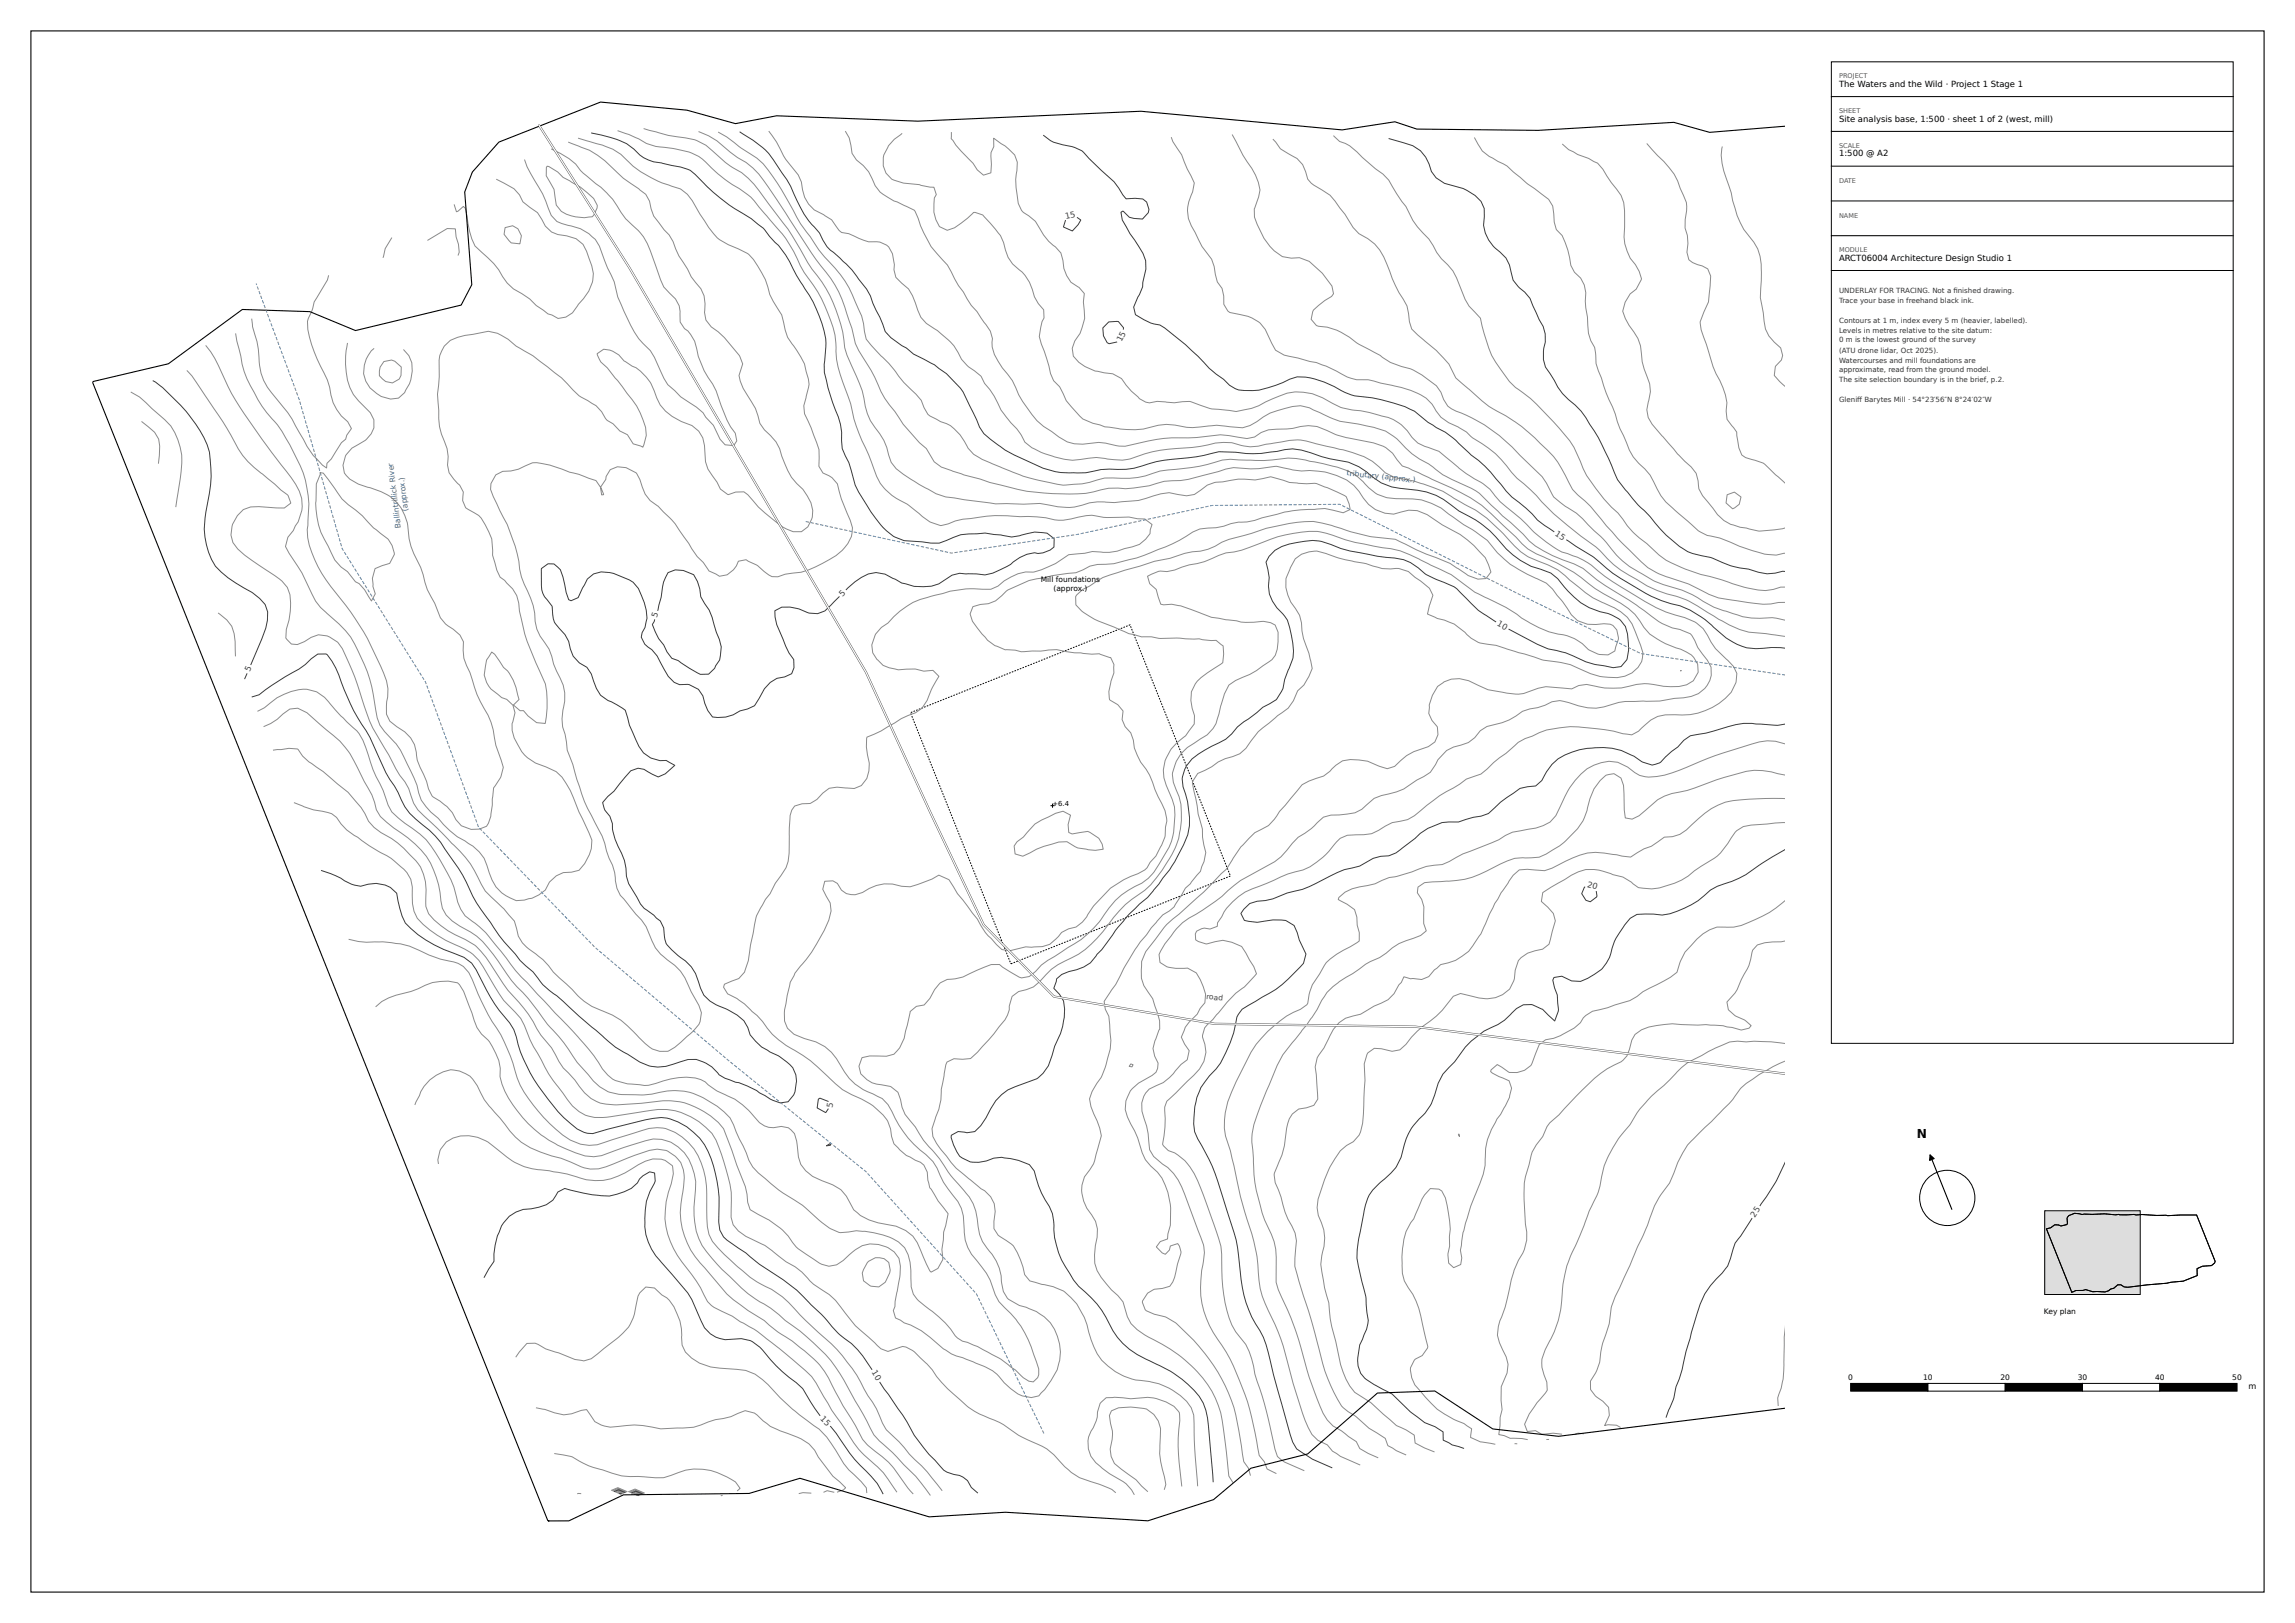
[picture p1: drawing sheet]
<svg xmlns="http://www.w3.org/2000/svg" width="594mm" height="420mm" viewBox="0 0 594 420" stroke-linecap="round" stroke-linejoin="round" font-family="sans-serif">
<defs><g id="words">
<text font-size="3.2" x="496.2" y="294.5">N</text>
<g font-size="2.2">
<text x="476" y="22.5">The Waters and the Wild · Project 1 Stage 1</text>
<text x="476" y="31.5">Site analysis base, 1:500 · sheet 1 of 2 (west, mill)</text>
<text x="476" y="40.5">1:500 @ A2</text>
<text x="476" y="67.5">ARCT06004 Architecture Design Studio 1</text>
</g>
<g font-size="2.1" fill="#3a3a3a">
<text x="275.8" y="56.7" transform="rotate(-12 275.8 56.7)">15</text>
<text x="290.3" y="88.6" transform="rotate(-62 290.3 88.6)">15</text>
<text x="402.4" y="138.4" transform="rotate(33 402.4 138.4)">15</text>
<text x="218" y="154.4" transform="rotate(-45 218 154.4)">5</text>
<text x="170" y="159.9" transform="rotate(-71 170 159.9)">5</text>
<text x="387.4" y="161.8" transform="rotate(29 387.4 161.8)">10</text>
<text x="64.7" y="174" transform="rotate(-67 64.7 174)">5</text>
<text x="410.7" y="229.4" transform="rotate(16 410.7 229.4)">20</text>
<text x="215.5" y="286.7" transform="rotate(-80 215.5 286.7)">5</text>
<text x="454.2" y="315.1" transform="rotate(-57 454.2 315.1)">25</text>
<text x="225.6" y="355.1" transform="rotate(58 225.6 355.1)">10</text>
<text x="212.2" y="367.2" transform="rotate(46 212.2 367.2)">15</text>
</g>
<text font-size="2.1" x="582" y="359.5">m</text>
<g font-size="1.9" fill="#3f5f7f">
<text x="348.5" y="123" transform="rotate(6 348.5 123)">tributary (approx.)</text>
<text x="103.8" y="136.5" transform="rotate(-97 103.8 136.5)">Ballintrillick River</text>
<text x="105.6" y="132.2" transform="rotate(-97 105.6 132.2)">(approx.)</text>
</g>
<g font-size="1.9">
<text x="269.4" y="150.7">Mill foundations</text>
<text x="272.7" y="153">(approx.)</text>
<text x="529" y="340">Key plan</text>
<text x="478.4" y="357">0</text>
<text x="497.8" y="357">10</text>
<text x="517.8" y="357">20</text>
<text x="537.8" y="357">30</text>
<text x="557.8" y="357">40</text>
<text x="577.8" y="357">50</text>
</g>
<text font-size="1.9" fill="#444" x="312.2" y="258.5" transform="rotate(6 312.2 258.5)">road</text>
<g font-size="1.8" fill="#333">
<text x="476" y="75.8">UNDERLAY FOR TRACING. Not a fnished drawing.</text>
<text x="505.6" y="75.8">i</text>
<text x="476" y="78.4">Trace your base in freehand black ink.</text>
<text x="476" y="83.5">Contours at 1 m, index every 5 m (heavier, labelled).</text>
<text x="476" y="86.2">Levels in metres relative to the site datum:</text>
<text x="476" y="88.6">0 m is the lowest ground of the survey</text>
<text x="476" y="91.3">(ATU drone lidar, Oct 2025).</text>
<text x="476" y="93.9">Watercourses and mill foundations are</text>
<text x="476" y="96.3">approximate, read from the ground model.</text>
<text x="476" y="98.9">The site selection boundary is in the brief, p.2.</text>
<text x="476" y="104">Glenif Barytes Mill · 54°23′56″N 8°24′02″W</text>
<text x="480.7" y="104">f</text>
</g>
<text font-size="1.8" x="272.4" y="208.5">+6.4</text>
<g font-size="1.7" fill="#555">
<text x="476" y="20.3">PROJECT</text>
<text x="476" y="29.3">SHEET</text>
<text x="476" y="38.3">SCALE</text>
<text x="476" y="47.3">DATE</text>
<text x="476" y="56.3">NAME</text>
<text x="476" y="65.3">MODULE</text>
</g>
</g></defs>
<path d="M8 8h578v404h-578z" fill="none" stroke="#000" stroke-width=".28"/>
<g fill="none" stroke="#000" stroke-width=".26">
<path d="M474 16h104v254h-104z"/>
<circle cx="504" cy="310" r="7.2"/>
</g>
<path d="M479 358h20v2h-20z" fill="#000" stroke="#000" stroke-width=".26"/>
<path d="M499 358h20v2h-20z" fill="#fff" stroke="#000" stroke-width=".26"/>
<path d="M519 358h20v2h-20z" fill="#000" stroke="#000" stroke-width=".26"/>
<path d="M539 358h20v2h-20z" fill="#fff" stroke="#000" stroke-width=".26"/>
<g fill="#000" stroke="#000" stroke-width=".26">
<path d="M559 358h20v2h-20z"/>
<path d="M271.9 208.5h1zM272.4 208v1z"/>
</g>
<path d="M474 25h104M474 34h104M474 43h104M474 52h104M474 61h104M474 70h104" fill="none" stroke="#000" stroke-width=".26"/>
<path d="M462.1 32.7l-19.6 1.6-9.3-2.6-35.1 2-31.4-.3-5.7-1.9-13.6 2.1-52.1-4.8-57.7 2.6-36.6-1.4-10.6 2-12.6-3.5-22.4-2.1-26.2 10.4-6.9 7.7-2 5.2 1.8 24-2.7 5.2-27.4 6.6-11.8-4.9-17.4-.5-19.2 14-19.4 4.6-.2 .3 117.8 294.5 5.4 .1 14.2-6.8 32.5-.3 13.1-3.9 33.5 9.9 19.7-1.2 36.9 2.3 17-5.5 9.7-8.2 14.7-3.6 18-15.8 14.9-.5 15 9.8 17 1.9 58.7-7.3M499.6 298.9l5.6 14.1" fill="none" stroke="#000" stroke-width=".28"/>
<path d="M499.6 298.9l1 .9-1.2 .5z" fill="#000" stroke="#000" stroke-width=".28"/>
<path d="M235.6 184.4l56.9-22.7 26 65-56.9 22.7z" fill="none" stroke="#000" stroke-width=".26" stroke-dasharray=".4 .3" stroke-linecap="butt"/>
<g fill="none" stroke="#8a8a8a" stroke-width=".26">
<path d="M142.7 38.5a15.8 15.8 0 0 1 7.5 5.6l5.3 4.4 1.6 1.5a17 17 0 0 1 3.7 5 20.5 20.5 0 0 0 4.4 4.7 13.1 13.1 0 0 1 3.1 5.2l2.7 7.5 .8 1.9 1.5 1.5a5.7 5.7 0 0 1 2.7 5.4v2.1l1.2 1.7a7.7 7.7 0 0 1 3.1 5.2 20.7 20.7 0 0 0 4.1 9.2l1 1.8 2.7 7.5 1 1.7 1.2 1.7 .4 2-.8 1.2-2.2-.2-1.3-1.4-1.8-3.6-1.9-2.1-.7-1.2-1.8-1.5-4-2.6-3.4-3.2-1-1.6-2.4-5.4-1.1-1.8a27.2 27.2 0 0 1-7.6-12l-.8-1.8-.9-4a53 53 0 0 1-3.9-9.2l-1-1.7a11.6 11.6 0 0 0-7.1-3.7l-2.9-1-1.4-1.5a39.6 39.6 0 0 0-5.3-10.8l-1-1.8-.6-1.9M147.1 36.8l2.7 1a22.6 22.6 0 0 1 9.9 6.8l1.6 1.5 4 2.8a5.8 5.8 0 0 1 3.2 5.1l.7 1.9 2.7 3.6 1.3 1.3 1 1.7a20.7 20.7 0 0 0 3.8 7.1l.9 2 1.1 1.5a7.8 7.8 0 0 1 2.3 7.7l.4 2 1.4 1.8a26.8 26.8 0 0 1 7.4 7.6l.7 2-.9 3a15.7 15.7 0 0 0 3.2 6.8l1 1.7 1.2 3.8 1.1 1.7a15.6 15.6 0 0 1 4 4.9 19 19 0 0 0 6 10.5l1.1 1.7a6.1 6.1 0 0 1-1.5 9.3h-2.1a14.1 14.1 0 0 1-5.8-3.6 28.1 28.1 0 0 1-5.9-6l-1.1-.7h-2.1l-1.9 .7-2-1.4-.9-1.8-2.4-3.4-.6-1.9-.3-4.2a6.8 6.8 0 0 0-6-6.2 11.4 11.4 0 0 1-7-8 11.5 11.5 0 0 0-4.7-5.9 10.2 10.2 0 0 1-4.4-3.4l-2.3-1.2-1.7-.2-1.6 1.1a6.1 6.1 0 0 0 2.6 3.7l5.1 6.6a19.9 19.9 0 0 1 4.8 8.8l.2 2.1-.9 3-2.5-.8-1.5-2.4-2-1-1.7-1.8-1.6-.9-1.4-2.3-1.4-1.5-2.2-1.3a11.8 11.8 0 0 1-5.3-4.4l-1.5-1.5-7.9-6a28 28 0 0 1-5.9-4l-2.8-1.6-2.3-.5-8 1.6a6.4 6.4 0 0 0-4.8 5.9l.1 4.3-.5 4.5 .4 4.2a14.9 14.9 0 0 0 1.4 8 9.9 9.9 0 0 1 .8 6.1l.4 2 1.3 1.7 1.5 1.5 .9 1.8-.2 2.2 .8 1.9 3.4 2a19.9 19.9 0 0 1 3.4 6.1l.2 4.2 1.1 3.9 .8 1.8 1.2 .8 .5 .6a8.3 8.3 0 0 1 3.3 7.3 52.1 52.1 0 0 0 5.1 15.2 18.1 18.1 0 0 1 1.9 12.2l-.3 1.7-2.2-.2-2.3-1.7-1.1-1.4h-.9l-1.7-1.5 1.4-1.4a18.2 18.2 0 0 0-2.9-7.4l-1.1-.9-2.3-3.4-.7-.6-1.4 2.1-.3 1.6a6.3 6.3 0 0 0 3.3 7.3l.9 .8a4.3 4.3 0 0 1 2.7 6.8l.1 1.7a15.7 15.7 0 0 0 3.9 7.1l2 1.3 5.5 2.3a17.8 17.8 0 0 1 4.4 6.7l1.5 3.7 3.3 7.3a10.4 10.4 0 0 1-3.4 7.8l-1.9 .5a6.5 6.5 0 0 0-6.8 4.6l-1.6 1.3-1.8 .9-2 .4-2.1 .2a10.1 10.1 0 0 1-7-7.2 10.1 10.1 0 0 0-5.4-7.6l-.8-.7a17.7 17.7 0 0 1-7-5.8l-1.9-1.6a10.1 10.1 0 0 1-3.6-7l-2.5-5.5a20.3 20.3 0 0 0-5.9-8.4l-1.2-1.6-.7-1.9-.3-2a43.6 43.6 0 0 0-6.5-19 47.8 47.8 0 0 0-7.9-7.6l-1.2-1.7-3.5-7.2-3.4-5.1-.9-1.8 .6-2.4 1.4-1.7 .5-1.2a9.2 9.2 0 0 0 .1-10.8l-7.4-9.9a93.2 93.2 0 0 1-13.5-22.7l-2.4-3.3M149.6 35.7l6.3 1.8a14.9 14.9 0 0 1 6.8 4.4 30.8 30.8 0 0 0 13.4 7 9.7 9.7 0 0 1 4.1 4.8l1 1.7a28.5 28.5 0 0 0 5 6.6l2.3 1.3 2.6 1.1a8.1 8.1 0 0 1 5 4.4 17.8 17.8 0 0 1 3.1 7.4l2 3.5a6.3 6.3 0 0 1 1.6 3.7 9.5 9.5 0 0 0 2.7 6.2l2.7 4.6 .4 1.9a7.8 7.8 0 0 1 0 6.8l-.6 2.1 .2 2.1 1.7 3.6 2.1 5.7-.1 4.3 1.1 1.7 2.4 1.2 1.3 1.6a36.1 36.1 0 0 0 3.4 9.5 6.6 6.6 0 0 1-2.1 7.7 32.1 32.1 0 0 1-10.7 5.7l-4.1 .5a4 4 0 0 1-5.4-.7l-1.7-1.5-3-1.6-2 .4-.5 1.2-.8 1.1-1.6 1.2-2 .4-2.7-1.3-1.5-2.2-1.5-1.6-3.5-5.1a31.2 31.2 0 0 0-8.7-9.4l-1.3-1.6-1.4-3.8-.8-1.5a7.2 7.2 0 0 0-5-1.8l-1.9 .7-1 1.8-.1 .8-1.3 1.9 .7 2-.5 .1-.3-2-1.1-1.7-1.9-.6a16.9 16.9 0 0 0-5-1.6l-2.5-1a19 19 0 0 0-7.1-1.4l-3.6 1.6-2 .5-2.1 .1-1.8 .9-1.2 2.2-.1 1.6 .7 1.8 3.6 7.2 .7 1.9a31.4 31.4 0 0 1 2.5 9.7 31 31 0 0 0 2.8 7.5 14.3 14.3 0 0 1 1.2 6l.4 2 .9 1.8a13.2 13.2 0 0 1 3.5 7.2l1.7 3.7a10.5 10.5 0 0 1 .7 8.3 10.5 10.5 0 0 0 .6 6.2l.5 4.1a36.1 36.1 0 0 1 2.5 7.6l2 5.7 2.7 5.4a19.9 19.9 0 0 1 3 7.4l1.5 3.7 .8 3.3a7.8 7.8 0 0 0 2.7 6.1l2.6 3.3a11.6 11.6 0 0 1 3.4 5 13.8 13.8 0 0 0 6.6 8.2 11.2 11.2 0 0 1 3.5 5l.8 1.9 2 3.5 .6 1.9a6.1 6.1 0 0 1-2.8 5.4l-2.4 2.2a8.7 8.7 0 0 1-3.6 2.4 6.4 6.4 0 0 1-5.7-2l-2.3-2.3a19.1 19.1 0 0 0-8.9-6.3 16.4 16.4 0 0 1-7.7-5.4l-1.6-1.5a17 17 0 0 1-4.5-4.7l-1.5-1.6-3.7-2.8a7.4 7.4 0 0 1-3.1-5.2l-.6-1.9-2.7-3.3-3.3-3a10.6 10.6 0 0 1-3.4-5 26.6 26.6 0 0 0-6.8-8.9l-3.7-3.8-3.4-3.2a9.3 9.3 0 0 1-3.4-5.2 13.1 13.1 0 0 0-3.1-5.6l-3.7-6.8a44.4 44.4 0 0 1-6.5-14.6l-1.3-3.8-1.5-3.7a15 15 0 0 0-2.9-5.3 6.1 6.1 0 0 0-8.6-.2l-1.8 .8-1.6-.1-1.4-1.6a10.8 10.8 0 0 1 .8-4.7 20.6 20.6 0 0 0 .2-6.5 8.2 8.2 0 0 0-3.8-4.9 78.1 78.1 0 0 1-9.7-6.9 5.8 5.8 0 0 1-1.3-6.4l1.3-2.3a6 6 0 0 1 5.8-2.3l6.3 .4 1.6-1.4-.8-2.1-6.9-5.6a22.6 22.6 0 0 1-7.7-9.8l-2.1-3.5-6.9-10.1-1.1-1.7-1.3-1.4M159.8 33.8l3 1 2.5 1.1a11.3 11.3 0 0 0 6.7 2.2l2.9 .5a13.6 13.6 0 0 1 9.3 4.9l3.4 2.9 3.7 2.4 3.1 2.2 3.5 4.2a47 47 0 0 1 8.4 11.7 25.2 25.2 0 0 0 4.2 6.9 41.7 41.7 0 0 1 5.6 12.9l.3 3.3a25.5 25.5 0 0 0 2.4 10.7 29.5 29.5 0 0 1 2.2 7.7l1.3 3.8 3.2 7.3a16.9 16.9 0 0 0 3.7 7.2 21.6 21.6 0 0 0 6 4.1l2.7 2.1a9.5 9.5 0 0 0 5.7 3.1l1.8-.4 1.9-.8a53.2 53.2 0 0 1 14.5-1.2l8.8 .4a12.6 12.6 0 0 0 8.6-.2 10.5 10.5 0 0 1 6.5 .1l6.5-.1 2.2 .4 1.9 .1 1.9 1.4-.5 1.4v1l-1.2 1.4-1.6 1.4-5.7 1.7a19.8 19.8 0 0 1-6.5 .1l-1.9 .5-4.2 .3a22.4 22.4 0 0 1-9.2 4.6 11.3 11.3 0 0 0-9.1 3.6 5.1 5.1 0 0 1-4 .8 23.9 23.9 0 0 0-10.3 1.1l-3.1 .7a19.7 19.7 0 0 0-11.1 6.9 6.9 6.9 0 0 0-3.9 7.7l1.1 1.8 1.6 1.5 1.5 .6 2.4 .5a11.9 11.9 0 0 1 6.6 .4l2.4-.2 1.5 1.5-2 3.5a13 13 0 0 1-2.4 4.8l-1.6 1.2-3.7 1.5-1.8 1.1a33.2 33.2 0 0 1-7.1 3.7 15 15 0 0 0 .6 6.8 6.4 6.4 0 0 1-2.1 5.7l-1.8 .8-4.5-.4-2 .3-1.6 1.2-1.5 1.7-1.8 1-2.1 .1-1.9 .6-.8 1-.4 1.4-.3 9.7a9.1 9.1 0 0 1-2.1 5.9 16 16 0 0 0-2.8 4.7l-1.2 1.4-.8 1.5a13.5 13.5 0 0 0-2.4 7.5l-.7 2.9a19.7 19.7 0 0 1-1.5 7l-1.5 1.6-3.7 1.5-.2 .8 1.2 1.8a18.5 18.5 0 0 1 6.1 4.4 14.7 14.7 0 0 1 4 4.3 22.4 22.4 0 0 0 7.1 5.8 51 51 0 0 1 10.6 8.7 23.3 23.3 0 0 0 6.8 4 18 18 0 0 1 6.7 5.7l.7 1.9 .3 2 .6 1.9 3.2 3 3.6 1.8 .9 .7 .9 1.8 .1 2.1 .5 2 .4 .4a28.4 28.4 0 0 0 4.4 6.3l-.6 3-.6 1.8v2.1a10.3 10.3 0 0 0-.2 5l-1.2 2.2-1.8 1-.3-.3-.9-1.8-2.4-5.5a9.5 9.5 0 0 0-7.8-4.7l-2.3-.5a13.4 13.4 0 0 1-6.3-3.3l-1.9-3.6a8.3 8.3 0 0 0-4.5-3.3l-2.6-1a8 8 0 0 1-5.6-7.8l-.2-2.1a4.2 4.2 0 0 0-6-3.5 5.7 5.7 0 0 1-5-2.9 17.8 17.8 0 0 0-7.5-5.6 14.1 14.1 0 0 1-5.2-3.3 12.8 12.8 0 0 0-8.9-.8l-5.8 1.7-4.4-.4a16 16 0 0 1-4.9-1.3 15.1 15.1 0 0 1-4.2-5.1l-1.9-2.5-4.2-4.8-14.8-15.6-6.4-8.2a26.9 26.9 0 0 0-6.6-6 11.4 11.4 0 0 1-2.4-5.5 36.4 36.4 0 0 0-4.2-9.1 21.8 21.8 0 0 0-9-9.3l-3.4-3-1-1.8a27.6 27.6 0 0 0-3.1-7.3l-1.4-3.8a24.6 24.6 0 0 0-3.6-8.1 58 58 0 0 1-8.3-8.6 8.2 8.2 0 0 0-8.7-1.6 16.3 16.3 0 0 0-6.9 4.3l-1.8 .9M166.6 33.3l3.2 .8a28.1 28.1 0 0 0 7.6 1.6 11.3 11.3 0 0 1 7 3.4 26.4 26.4 0 0 0 7.5 5.6 29.9 29.9 0 0 1 7 8 75.4 75.4 0 0 1 10.2 15.3l2.4 3.3a36.9 36.9 0 0 1 7.1 18.7l.6 1.9 1.2 2.8a33.1 33.1 0 0 1 3.5 10.4 14.5 14.5 0 0 0 3.8 7.1l1.1 1.7 .7 1.9 1.2 3.8 1.2 1.7 3.9 2.8 3.7 2.2a14.4 14.4 0 0 0 7.5 2.6l10.7 1.5 7.2 .1 4.2-.2a27 27 0 0 0 9 .9l3.9-1.1a25.2 25.2 0 0 1 6.4 0l4.2-.4a32.6 32.6 0 0 0 7.9-1.9l2.1-.3 4.5 .8 2-.3 3.4-2.5 1.9-.6 2-.2 4.1-.7 4.4 .2 3.9-.8 4.9 1.5 4.5 .3 2.1-.1 3.2 1.1 4.9 2.3 .8 1.9 .3 1.4-1.9 .9-4.7-1.1-6.3 .3-4.1 .6-5.9 1.5a12.5 12.5 0 0 1-6 1.1l-5.9 1.5-4.1 .3-1.9 .8a43.3 43.3 0 0 1-10.8 5.3l-3.7 1.4-5.9 1.5-4.2 .2-2 .4-3.6 1.7-6.2 .8-6 1.2-5.4 2.5-3.2 2.8-1.9 .7-2.1 .2-1.9 .6-.7 1.9 .6 1.9 3.9 4.9 1.9 1.4 2.7 1.1 2.6 .1 1.5 .4 5-.2a14.3 14.3 0 0 1 6.6 .1l6.7 .7a8.6 8.6 0 0 1 4.9 .9l.8 1.8v2.1l-.8 2.2a7 7 0 0 0-.1 4.9l1.9 1.2 1.4 1.6a4.8 4.8 0 0 0 2 5.6l.6 1.9 .3 2.1 1.6 3.6a16.3 16.3 0 0 1 3.7 7.2l1.8 3.6a7.2 7.2 0 0 1 1 6 7.5 7.5 0 0 1-1.3 5.2l-1.2 2.3-1.5 1.7-.8 1.4-.6 .5-1.8 1-3.7 1.6-3.4 2.1-4.3 4.6-1.8 2.9-1.1 1.3-1.7 1.3-2 .5-1.7 .9-.9 1-2.2 2.1-1.9 .6-2.8 .1-1.5-.1-3.9 1-1.7-.2-.6-.1-2.8-2.9a13.1 13.1 0 0 1-3.5-5l-5.2-6.5-2.2-3.7-2.6-1.1-1.8 1-5.6 2-2.2-.1a10.4 10.4 0 0 0-10.2 1.6 4.5 4.5 0 0 1-6.5-2.4l-1.1-.7-2.1 .2-.6 2 2 3.6 .2 2a31.8 31.8 0 0 1-5.1 10.7l-4.3 5.4-1.2 2.4-1.4 7.1a5.8 5.8 0 0 0 2.5 6.4l2.6 1.1 3 .8a14 14 0 0 1 7.4 7.8 14 14 0 0 0 7.4 5.7l2.3 1.2 1.5 1.5 1 1.8a27 27 0 0 0 9.1 11.4l1.6 1.6 1 1.7a23.5 23.5 0 0 0 5.4 8.6 13.5 13.5 0 0 1 1.7 8 10.9 10.9 0 0 0 3.2 7.3 19.4 19.4 0 0 1 4.8 8.9l.9 1.7 1.5 1.6a24.3 24.3 0 0 1 7.5 12.1l1.3 3.7v1.6l-.2 .7-1.2 1.1-1.1-.2-1.5-.9-2-2-1.2-.8a26 26 0 0 0-7.2-4.4l-1.4-.9-2.6-1-1.3-.3-1.9-1.4a28.5 28.5 0 0 0-7.8-7.7 6.9 6.9 0 0 1-3.6-7.1 13.5 13.5 0 0 0-1.7-8 13 13 0 0 0-8-3.9l-4.5-.5-2 .3a5.6 5.6 0 0 1-5-1l-2.7-2.1a33.6 33.6 0 0 0-9.3-7l-6.3-5.2-1.5-1.5-1-1.8-.6-1.8-4.3-9.1a22.4 22.4 0 0 0-11.9-6.9 19.5 19.5 0 0 0-8.3 .7 38.7 38.7 0 0 1-8.6 .1 10.3 10.3 0 0 1-7.8-5.1 54.1 54.1 0 0 1-6.4-8.2l-2.7-3.3a23.4 23.4 0 0 1-3.9-4.9 71.3 71.3 0 0 0-6.9-8l-3.5-5a36.9 36.9 0 0 0-5.5-6.4l-4.4-2.6a8.1 8.1 0 0 1-4.9-7 22.5 22.5 0 0 0-5.1-12.7 33.7 33.7 0 0 0-7.1-5.8l-3.4-2.9-1.1-1.7-1.1-3.9-3.8-7.1a22.5 22.5 0 0 0-8-9.7l-5.1-4.5-2.4-1.1-2 .2-1.8 1.3-1.4 1.3-1.7 1.1-1.9 .8M180.8 34a19.6 19.6 0 0 1 8.2 5.4l1.9 1.4 2.2 1.2a21.7 21.7 0 0 1 5.7 6.4l4.6 6.8a149.6 149.6 0 0 0 9 13.6 29.2 29.2 0 0 1 6.8 12.4l1.3 3.7a20.5 20.5 0 0 0 4.2 9.8l1.7 3a25.8 25.8 0 0 0 5.2 8.8 34.2 34.2 0 0 0 8.2 9.6l2 3.4 1.9 1.4 5.8 2 9.6 2.6a63.8 63.8 0 0 0 21.9 2.2l5.9-1.4h2.5a28.4 28.4 0 0 0 11.9-1.7l4.2-.2 2.1-.4 9.7-2.6 2-.4 4.4 .3h2.1l4.6-.6 1.8 .4a18.1 18.1 0 0 0 6.8 .7 18.6 18.6 0 0 1 11.4 3.8l1.7 2.2a9.3 9.3 0 0 0 8.6 5.2l3.9-1 2.2 .1 2.6 1.1 3.9 2.6 4.6 2.5a31.5 31.5 0 0 1 6.5 6l1.5 3.7-1.3 1.7-2.1 .2a20.2 20.2 0 0 1-5.4-2.9l-1.8-1.2-3.6-1.5a66.7 66.7 0 0 1-10.5-4.7 44.7 44.7 0 0 1-12.9-2.4l-2.9-1a18.8 18.8 0 0 0-11.7-.7l-6 1.2-3.8 1.3-5.8 1.6-5.4 2.5-2 .5-2.1 .2-2 .4-3.8 1.3-4 .7-11.5 3.6-1.9 .7-3.4 2.2-1.8 .9-1.6 1.4-.2 .4 .1 2.1 1.4 1.6 2 1.3 2.3 1.3 8 3.3 3.3 .8a13 13 0 0 1 4.8 .4l4.3-.1 5.8 .2 3.1 .5 1.3-.1 1.8 1.4 .1 2.1-.2 2.3-2.3 1.5a11.9 11.9 0 0 0-5.8 6 10.7 10.7 0 0 0 .8 6.2l-.1 2.2-2.2 3-.6 .4a10.7 10.7 0 0 0-5.1 10.5l2.8 7.5 .1 2.1a19.4 19.4 0 0 1-1.5 8.4l-3.9 6.4a11.1 11.1 0 0 1-5 3.7 20.2 20.2 0 0 0-8.7 8.5 25.7 25.7 0 0 1-8.7 7.3l-6.8 4.5-1.5 1.7-1.6 1.3-2 .4-2.8-1.5-2.9-2h-2.2l-3.7 1.5-3.6 1.7-2.9 .6a4.9 4.9 0 0 0-4.4 2.7l-1.2 2.3-1.5 1.7-2 .3-1.6 1.4-1.6 6.9-1.1 2.5-1.5 1.6-2 .5h-4.3l-2 .4-.8 2.2 .5 2 1.6 1.5 1.3 .8 1.2 .4 3.7 .6 1.8 1.5 .7 1.8 .4 2 .8 1.9 2.6 3.2 2.1 3.5 4.2 4.8 1.1 1.7a45 45 0 0 0 5.8 7.2 11.2 11.2 0 0 1 2.8 6.6 12.2 12.2 0 0 0 3.9 9.2 12.7 12.7 0 0 1 2.5 7.6l.4 2 1.3 2 2.8 1.6 2.5 .8a11.3 11.3 0 0 1 7.9 9.2 12.9 12.9 0 0 1-2.4 9.8l-1.4 2-1.5 1.6-2 .5a8 8 0 0 1-5.4-2.4l-1.6-1.5-1.3-1.6a18 18 0 0 0-6.7-3.8l-2.7-1.1a11.5 11.5 0 0 1-5-2.3l-5.8-4.7-2.7-1.4-1.7-.6-1-.7-1.2-.5-.6-2 .4-1 .1-1.3 .9-4.7a13.8 13.8 0 0 0 .1-6.5 8 8 0 0 0-12.9-.9l-1.6 1.5-1.7 1.1a6.1 6.1 0 0 1-5.9-1.5l-4-2.7-1.4-1.5a19 19 0 0 0-8.9-7.3l-2.1-1.3-.7-1.9-.2-2-.4-2-5.6-15-1.4-1.6a19.2 19.2 0 0 0-14.3-5.6l-5.6 .6-6.4 .4a10.1 10.1 0 0 1-9.6-4.7l-1.2-1.7-3-3.1-3.1-5.3-2.7-3.2-1.1-1.7a34.2 34.2 0 0 0-7.4-9.9l-3.7-5.6a25.1 25.1 0 0 0-4.9-6.1l-2.5-1.5-2.7-1.2a21.7 21.7 0 0 1-6.8-5.4 10.7 10.7 0 0 1-.6-6.2 10.9 10.9 0 0 0-4.2-9.1 22.5 22.5 0 0 0-7.5-5.8l-1.8-1.3-1.4-1.6-1.9-3.5-3.4-4-6.5-5.3-1.7-1.2a14.2 14.2 0 0 1-4.9-4.7l-2.2-.1-4.1 .4M185.9 34.2a25.8 25.8 0 0 1 5.9 4.1l2.4 1.5a16.1 16.1 0 0 1 5.9 5.9 125.5 125.5 0 0 1 7.1 12.2l6.1 8.4a33.3 33.3 0 0 1 8.9 13.7l.8 1.8 1.2 6 4.3 4.7a45.6 45.6 0 0 1 5.4 6.5l3.2 3 1.3 1.6 .8 1.9 1 1.7 3.2 1.9 1.6 .5a12.7 12.7 0 0 1 5.6 6.4l1.4 1.6 1.7 1a70 70 0 0 0 21.4 7l2.8-.3a26 26 0 0 0 8-1.6l4.3 .1a22.2 22.2 0 0 0 10-1.9l2.1-.3a52.7 52.7 0 0 0 14-2.5l2.5-.2a61.2 61.2 0 0 0 14.6-.4 20.2 20.2 0 0 1 5.6 .9l6 1.2a14.8 14.8 0 0 1 9.3 5.6 11.3 11.3 0 0 0 9.1 2.9 16 16 0 0 1 11.5 3.9l10 6.8a26.4 26.4 0 0 0 12.9 9.9 8.8 8.8 0 0 1 5.2 4.4 23.1 23.1 0 0 1 3.7 5 6.6 6.6 0 0 0 6.4 2.5l2-.2 1.7 .1a3.5 3.5 0 0 1 2.1 3.9l-.9 3.1-1.8 1-2.2-.1a8 8 0 0 1-4.4-2.8 11.5 11.5 0 0 0-6.3-2.5 28.1 28.1 0 0 1-11.3-5.6l-2.3-1.3-5.3-2.6a39 39 0 0 1-7.7-5.1l-1.1-.8-10.8-5.2a18.9 18.9 0 0 0-7.1-1.8 64.3 64.3 0 0 1-14.4-3.7 18.5 18.5 0 0 0-8.6 0 53.5 53.5 0 0 0-11.5 3.7 17.3 17.3 0 0 1-5.9 1.4l-5.5 2.2-4 .9-3.8 1.3-2 .4a6 6 0 0 0-5 1.2l.6 1.9 1.7 1.5 1.1 3.9 .8 .1 2.1-.1a38.3 38.3 0 0 1 7.5 2.3l2.7 1 6.6 1a15.2 15.2 0 0 0 7 .1l1.8 .3 1.1 .7 .8 1.8v2.2a6 6 0 0 1-3.9 6.5 22.8 22.8 0 0 1-7.1 3.8 4.9 4.9 0 0 0-3 3.9l-1.7 6a7.6 7.6 0 0 1-4.4 5.2l-3.4 2.2a10.7 10.7 0 0 0-3.9 7l.3 2.1 .7 1.8a14.1 14.1 0 0 1 1.4 8.1 20 20 0 0 1-3.8 10.8 25.4 25.4 0 0 1-9.1 9.6l-1.6 1.3-3 3.3a36.4 36.4 0 0 1-9.1 9.5l-3.6 1.8a16 16 0 0 0-6.5 5.3l-1.6 1.4-1.9 .7-2 .5-1.6 1.2-.8 2.6a7.2 7.2 0 0 1-2.6 5.3l-2.5 3.2-3.1 3.4-1.8 1.6-2.1 .2-2.2-.1-1.8 .8-.3 .7-.4 2.9a18.9 18.9 0 0 0-.9 6.3l-.5 2.3-.9 2.6a5.5 5.5 0 0 0 .3 6.3l3.8 4.9a21.9 21.9 0 0 0 5 4.5l2.7 2.3a6.7 6.7 0 0 1 3.4 8.4v2l1.1 1.7 3.9 2.7a20.7 20.7 0 0 1 2.9 7.5l1.3 1.6 3.8 .9a16.9 16.9 0 0 1 5.3 1.9 16.7 16.7 0 0 1 6.2 10.5l.6 1.9a13.9 13.9 0 0 0 6.3 8.2 16.8 16.8 0 0 0 8.9 2.6 16.5 16.5 0 0 1 10.7 6.8l.7 1.9 .2 8.5 .8 9.9M199 33.9a24.9 24.9 0 0 1 3.8 6.4l3.8 5 .8 1.8 .3 2a8 8 0 0 0 5.5 6.5l2.1 1.3 1.9 2.8 .6 .5 1.9 .3 2.6 1.2 2.5 .9a5.8 5.8 0 0 1 5.2 1.3 9.7 9.7 0 0 1 1.4 5.9l.5 2 1.5 1.5a7.6 7.6 0 0 1 3.5 5.1l1.4 3.7a10.6 10.6 0 0 0 4.3 3.4l2.8 2.4a12.1 12.1 0 0 1 3.5 5.1l1.8 1.9 3.3 2.5 .8 1.8a21.4 21.4 0 0 1 4.3 6.9l2.5 3.3 1.6 1.6 1.2 1.6 .9 1.8 1.8 1.5a30.5 30.5 0 0 0 10.5 3.2l4.1-.5a10.4 10.4 0 0 1 5 .2 12.3 12.3 0 0 0 7.7-.7 46.3 46.3 0 0 1 14.2-2.3l2.7-.4a18.6 18.6 0 0 1 7.6-.8 13.1 13.1 0 0 0 8.7 .4l2.1-.3a25.7 25.7 0 0 1 6.9-.8l6.3 1.5a51.7 51.7 0 0 1 10 2.7 16.7 16.7 0 0 1 5.7 4.3 11.8 11.8 0 0 0 6 1.8l1.3 .3 4.8 1.6a16.2 16.2 0 0 1 5.6 2.8l2.8 1.6a32.4 32.4 0 0 1 10 7.6l4.5 4.7a13.5 13.5 0 0 0 4.6 2.4l2.7 1.1a15.6 15.6 0 0 1 5.8 4.2l2.8 2.1a24.2 24.2 0 0 0 7.7 4.4 10.3 10.3 0 0 1 6 6.3l1.4 3.7a5.5 5.5 0 0 1-2.2 7.1 10.5 10.5 0 0 1-7.4 1.1 18.5 18.5 0 0 1-5.9-2 24.6 24.6 0 0 0-9.6-2.4l-9.8-3a21.9 21.9 0 0 0-6.6-1.4 8.9 8.9 0 0 1-3.9-2.8l-2.8-2.1-2.6-1-1.8-.5-2.5-1.1 .5-2.4 .9-2.5-.9-1.8-3.7-2.8a6.2 6.2 0 0 0-6.4-2.2 19.7 19.7 0 0 1-6.3-1.3 42.3 42.3 0 0 1-10.3-2.6 7.5 7.5 0 0 0-8.1 1.4l-1.3 2.6a7 7 0 0 0-.6 6.7l.8 1.8 2.3 3.4 .5 2a18 18 0 0 0 1.9 7.8l.8 4-.8 2.1a8.4 8.4 0 0 1-3 3.7 10.3 10.3 0 0 1-5.1 6.4l-2.2 1.9a19.3 19.3 0 0 0-6 6.5l-1.6 1.5-1.9 .7a12.9 12.9 0 0 0-5.8 2.9l-3.2 1.5-1.3 2-.1 .4 1.3 6 .2 2.1 1.1 3.8v2.2l.9 3.9-.5 2.4-.9 2.5-2.6 3.2-1.3 1.1-2.9 4.9-1.2 1-1.7 1.1-3 3.3-1.2 1.7a42.7 42.7 0 0 0-6.8 10.6l-1.2 2.4-3 4.4 .3 2 .9 1.8 .3 4.2a11.8 11.8 0 0 1-.6 6.7l-.7 2.4-1 2.6a15.5 15.5 0 0 0-3 5.5l.4 2 .7 1.8a15.9 15.9 0 0 1 2 5.7l-1.8 6.5a15.7 15.7 0 0 1-2.6 4.2 9.1 9.1 0 0 0 1.8 9.7 8.8 8.8 0 0 1 1 8.2l-.2 2.3 .1 2.1a15.7 15.7 0 0 0 4.9 7.4l1 1 1.4 1.6 1.1 3.9a10.6 10.6 0 0 0 4.5 4.6 43.1 43.1 0 0 1 15 11.2 25.5 25.5 0 0 1 5.6 15l1.1 10.4 1.1 1.7M218.8 33.9l1 1.8 .7 4 1.2 1.7a11.6 11.6 0 0 1 4.8 6.7 10.7 10.7 0 0 0 5.7 4.2l4.4 2.1 1.1 2.1a24.3 24.3 0 0 0 7.5 12.1 37.1 37.1 0 0 0 4.1 7l2.1 3.4 1.5 1.6 1.8 2.8a6 6 0 0 1 2.1 5.1v1.3a17.1 17.1 0 0 0 4 7l1.2 1.7a29.9 29.9 0 0 0 8.1 11.8l6.1 4.1 1.8 .4 2.2 .1a18.1 18.1 0 0 1 9.4 .5l1.6 .1a46.8 46.8 0 0 1 16.4-2.2l2.1-.1a29.5 29.5 0 0 1 13 .3l2-.4 1.7-1.2 1.9-.7 6.3-.3a10.6 10.6 0 0 1 8.8 .5 16.9 16.9 0 0 0 5.4 1.9l6.7 1.3a8.5 8.5 0 0 1 6.1 4.4l1.3 1.6 1.7 .5 6 2.9a63.9 63.9 0 0 1 12.9 6.8l8.9 8.2a15.2 15.2 0 0 0 7.8 5.5 35.4 35.4 0 0 1 10.8 6.4 53 53 0 0 0 8.5 5.2 14.4 14.4 0 0 1 6 6.3l1.5 1.7a24.1 24.1 0 0 0 8 3.9l1.5 .7a4.5 4.5 0 0 1 3 4.2 4.5 4.5 0 0 1-3 4.3 21.9 21.9 0 0 1-9.8-.2l-3.1 .1a21.8 21.8 0 0 1-13 0l-2 .3-1.8 .9-6.7-.6-2 .4a11.6 11.6 0 0 1-9.2 1l-3.8-.6-2.5-1.1a8.2 8.2 0 0 0-9.1-.7l-1.4 .9-1.4 2.3-.8 2.5-.1 2.2 .8 1.8a3.8 3.8 0 0 1-.9 6.8 15 15 0 0 0-8.7 5.1l-1.9 .6-2-.6a12.7 12.7 0 0 0-9.6-1.4l-1.7 1.1-1.6 1.6-1.6 1.2-3.8 1.3-1.8 1-5.8 6.9-1.4 2-1.5 1.6-3.7 2a31.4 31.4 0 0 0-5.7 6.9l-1.5 2.5-3.7 3.6a82.6 82.6 0 0 1-10.2 9.2l-2.2 2.2-4.7 6.2a7 7 0 0 0-1.2 4.8v2.1l.6 1.9 2.3 3.4 1.3 3.8 .5 2 .1 2.1-1.3 3.1-.5 1.9 .5 2 .8 1.8-.1 1.4-.4 1-1 .8-3.5 2a7.4 7.4 0 0 0-3.5 6.8l.6 2 2.7 5.4 1.1 3.8 .9 1.8 1.3 1.6a11.7 11.7 0 0 1 4.5 6.9l.7 4-.1 4.5-.6 2.2-.1 1.3-1.9 .7-1 1.4 1.5 1.5 .8 .4 1.1-1.1 .2-1.1 1.9-.6 .5 .6 .4 1.6-.9 3.1a11 11 0 0 1-2 5.8l-2 .5a4.8 4.8 0 0 0-5.1 3.7l.7 1.8a12.1 12.1 0 0 0 5.2 1.9l2.6 1.5a53.5 53.5 0 0 1 8.7 9.4 40.6 40.6 0 0 1 7.7 18.5l1.3 8.1 1.2 1.6 .6 2M233.5 34.5a9.8 9.8 0 0 0-4.9 6.3 5.5 5.5 0 0 0 5.2 6.6l4.2 .4 2.7 .6 1 .1 .6 1.9-.5 .8a9.7 9.7 0 0 0 1.4 7.4l2 1 1.9-.7a23 23 0 0 0 4.8-3.9h.5l2 .6 3.2 3.7a8.9 8.9 0 0 1 2.6 5.4 9.3 9.3 0 0 0 4.4 5.7 12.4 12.4 0 0 1 3.1 6.4l1 1.8 1.4 1.6 .1 2.1-.5 .9-.7 3.9 .5 1.9a39.6 39.6 0 0 1 2.4 7.7l.8 1.8a10 10 0 0 1 3.3 5.2l1.3 1.6a9.4 9.4 0 0 0 7.4 4.7l1.3 .5h1.1a24 24 0 0 0 12.7-.5l2.1-.2 2.2 .2a20 20 0 0 0 9.5 .2l1.3-.2 3.4 .4a9.2 9.2 0 0 0 8.7-2.5 22 22 0 0 1 10.1-2.8l1.8 .4 3.6 1.7a22.8 22.8 0 0 0 9.6 2.6l3.5 .8a14.6 14.6 0 0 1 8.2 5.3l1.6 1.5 2 1.4a27.6 27.6 0 0 1 6 4.1l2.4 1.2a20.3 20.3 0 0 1 10.2 6.7l2.9 2.7a44 44 0 0 1 6.9 6.5 32.3 32.3 0 0 0 11.6 5.9l2.3 1.2a65.7 65.7 0 0 0 11.9 8.2l4 2.7a18.4 18.4 0 0 0 9.3 4.9l2.6 1.1 .4 .4 1.5 3.2 2.5 3.3a5.6 5.6 0 0 1-.7 7.3 10.2 10.2 0 0 1-7.8 2.5l-3.8 .7-9 .1-1.6 .3a14.8 14.8 0 0 1-12.9 0 6.2 6.2 0 0 0-6.2 .7l-5.9 1.6a17.4 17.4 0 0 1-9.2 3.9l-1.7 1.1-1.4 1.8-1.7 1.3-1.8 .6a8 8 0 0 0-6.6 5.1l-1.4 2-3.5 2a17.5 17.5 0 0 1-9.2 4l-1.8 .7-3.2 2.8-1.8 .9-4.1 .6a6 6 0 0 0-6.4 2.8l-2.5 1.9-1.7 1.1-4.4 5-1.7 1.3-8.8 4.9-3.3 2.6a42.7 42.7 0 0 1-10.1 7.1 25 25 0 0 0-7.7 9.4l.2 2.1a7.6 7.6 0 0 0 6.3 1.5l.9-.1 2.2 1.3 1.1 1.7 1.3 3.8-.2 2.2-1.2 1.5-.7 1.4-2.1 2.1-1 1.3-1.1 2.6 .9 1.8 1.2 1.7-.5 2.4-1.6 1.2a21.7 21.7 0 0 1-4.6 4.7l-1.9 .8a5.5 5.5 0 0 0-3.6 6.6 28.7 28.7 0 0 1 2 9.9l1 1.8 2.3 2a13.1 13.1 0 0 1 5.7 7.7l3.5 9.4a12.7 12.7 0 0 1 1.6 5.8l-.2 2.2a24.9 24.9 0 0 0 1.5 16.6l2.1 3.5a39.5 39.5 0 0 1 5.7 10.7 80.8 80.8 0 0 1 5.1 19.5l1.3 1.6 .8 1.8 2.4 1.2M246.2 34.2v1.7l1.2 1.7 4.4 4.6 1.1 1.8 1.6 1.3 2-.6v-5.2l.7-1.6v-2.1l2.9 2 2.5 2.3 .7 1.9-.1 2.2a22.8 22.8 0 0 0 .4 8.4l.8 1.9 .5 .5a7.9 7.9 0 0 1 4.2 4.1 11.7 11.7 0 0 0 4.1 4.8l1.4 1.6 .5 1.9 .3 2.1 .7 1.8 1.1 1.7 2.1 1.4 1.3 1.6-.2 2.2 .3 4.2a14.2 14.2 0 0 1-2.5 5.9l-.7 1.8 .3 2.1a12 12 0 0 0 8 4.3 5.9 5.9 0 0 1 5.6 3.1l1.4 1.6 1.7 1.5a4.1 4.1 0 0 0 5 1.2l4.5 .3 2-.2a6.6 6.6 0 0 1 4.7 .9l3 .9 6.2 .7 4-.8 7.3-3.2a14.1 14.1 0 0 1 13.8 1.9 14.3 14.3 0 0 0 7.2 1.9l5.4 1.4a11.1 11.1 0 0 1 7.8 5.4 6.7 6.7 0 0 0 4.2 2.7l2.8 1a61.4 61.4 0 0 0 10.9 8 9.6 9.6 0 0 1 3.6 3.4l1.4 1.6 5.3 4.4a41.9 41.9 0 0 0 10.6 8.6 20.7 20.7 0 0 1 10 5.4l3.2 2.3 4.2 2.6a43.5 43.5 0 0 0 15 7 9.4 9.4 0 0 1 6.3 6.1 14.8 14.8 0 0 0 3.9 4.4l1.9 1.9 .8 1.8-.2 2.2a9.4 9.4 0 0 1-4.4 5.5 17 17 0 0 1-11.7 3 8.4 8.4 0 0 0-7.5 2.7l-1.6 1.5-1.8 1-2.2-.3-2.5-.7-4.5-.6a29.6 29.6 0 0 0-12.8 .3l-3.7 1.6a9.4 9.4 0 0 0-5.2 3.1l-4.7 3.7-3.4 3-3.8 1.3a22.9 22.9 0 0 1-5.1 3.3l-1.8 1-3.3 2.5-3.2 2.7-1.8 1-4 .8-1.8 .9a9.5 9.5 0 0 1-7.7 2.2 5.6 5.6 0 0 0-5.4 2.5 18.4 18.4 0 0 1-12.1 7.7l-7.3 3.1a15.8 15.8 0 0 0-9.8 7.9l-1.1 1.6v.9l-1.9 .7-1.5-.2-.7 .1-1.3 .7-.3 .7 .1 1.5a4.3 4.3 0 0 0 5 .5l2-.4 2.4 .6 2.5 1 3.1 5.2 .7 1.9-.6 .7a17 17 0 0 1-4.8 4.3l-2.2 2.4-3.7 4.4a4.8 4.8 0 0 0-2 6.5 7.9 7.9 0 0 1-2.9 8l-7 6.7-.5 1.5v5.1l-.6 4.3a3.3 3.3 0 0 0 3.1 2.4 15.6 15.6 0 0 1 6.7 9l4.1 11.3a16.7 16.7 0 0 1 1.4 8.1 41.4 41.4 0 0 0 2.6 16.2l1 1.7 1.2 1.5a16.2 16.2 0 0 1 3.8 9.5 125.9 125.9 0 0 1 5.2 19.4l.6 1.9 .8 .7 1.1 .7 5.1 2.3M303.1 35.5l.5 1.1 2.2 3.4 1.5 3.8 1.8 3.5-.4 2.4a9.3 9.3 0 0 0 .6 10.5l1.8 3.6 2.5 3.3 .7 1.9 .8 4 1.2 1.6 .4 2 .1 2.2 1 1.7 .5 .4 2.6 .5a9.1 9.1 0 0 1 6.6 3.8l2.6 5.4 2.3 1.3 8.3 1.9a35.3 35.3 0 0 1 8 3.8l2.4 .7h3l6.2 1.4a23.3 23.3 0 0 1 8.8 3.3l1.5 1.6a10.5 10.5 0 0 0 7 6l2 1.2 1.5 1.5a26.5 26.5 0 0 1 10.1 8.9l1.5 1.6a38 38 0 0 1 6.3 6.1 98.2 98.2 0 0 0 14 11.6l1 .9a27.5 27.5 0 0 0 9.8 7.7 29.1 29.1 0 0 0 10.6 4.4 25.1 25.1 0 0 1 7.6 4l3.8 2.2a19.9 19.9 0 0 0 11.3 3.3l5 .7"/>
<path d="M318.9 34.8l2.8 5.4 1.1 1.7a15.1 15.1 0 0 1 3.3 7.3l-.3 1.8a7.5 7.5 0 0 0-.4 7.1 15.1 15.1 0 0 0 6.5 8.3l2.3 .4 2.1-.1 2.6 .9 3.4 3.1 2.4 3.3 .4 2-.5 .7a14.6 14.6 0 0 0-4.8 4l-.4 1.9 1.3 1.6 .6 .2a15.4 15.4 0 0 1 9.8 4.3l6.1 3.3a14.7 14.7 0 0 0 7.9 3.4l2.9 1.6 3.8 2.8 1.1 1.7 .7 1.9a6.4 6.4 0 0 0 4.7 3.5l1.3 .6a39.8 39.8 0 0 1 13.8 10.3l5.7 5.5 1.2 1.7 1.8 3.6a29.2 29.2 0 0 0 5.9 4.2l4.6 4.5a29.4 29.4 0 0 1 5.8 6.4 22.5 22.5 0 0 0 6.7 4.8 25.8 25.8 0 0 0 10.3 4.2l2.6 1.2a37.5 37.5 0 0 0 8.1 4.1l2.5 .8a18.6 18.6 0 0 0 10.1 1l3.4 .7M329.4 36l2 2.4 4.3 2.6 1.4 1.6 1.4 3.8a9.8 9.8 0 0 0 3.8 2.8l2 1.3 3.8 4.9 1.1 1.8a9.7 9.7 0 0 0 4.8 4.5 12.4 12.4 0 0 1 4.9 6.6l.8 1.9a28 28 0 0 0 3.5 7.2l1 1.8 .6 4 .6 1.9 3.3 3a32.5 32.5 0 0 1 6.3 6.1l1.8 3.6 3.2 2.8a36.4 36.4 0 0 0 9.9 7.1 55.8 55.8 0 0 1 10.5 8.7 23.7 23.7 0 0 1 5.7 8.5 12.8 12.8 0 0 0 4.2 4.8l1.3 1.2 2.9 3.5a100.1 100.1 0 0 0 12.1 12.5 39.7 39.7 0 0 0 10.2 4.2l2.7 1.3a19.5 19.5 0 0 0 9.9 3l3 .5a18 18 0 0 0 7.9 0h1.8M345.1 35.1l1.6 1.5a10.9 10.9 0 0 1 5.9 4.1l3.4 3 1.9 1.3 1.5 1.6a39.9 39.9 0 0 0 4.5 6.8 21.5 21.5 0 0 0 5.9 8.4l2.1 3.5 1.2 1.7 3 3.1 .9 1.8 2.2 5.6 1 1.7 3 3.1a30.8 30.8 0 0 0 6.3 14.8 13.5 13.5 0 0 0 4.7 4.5 72.9 72.9 0 0 1 13.2 14.1l2.3 5.6a43.7 43.7 0 0 0 9 11.4l1.3 1.7a20.3 20.3 0 0 0 6.2 6.3 21.7 21.7 0 0 0 10 6.6l4 1.4a44.7 44.7 0 0 1 8.2 2.3 32.5 32.5 0 0 0 8.5 1.8l2.1-.3 1.9-.6h1.2M381.6 35.6l1 1.8a6.5 6.5 0 0 0 3.7 3.5l1.4 .9a10.4 10.4 0 0 1 4.6 3.2l2.8 2.4 3.4 2.4a6 6 0 0 1 3.7 5.6l.1 2.1 .5 1.9 1.5 1.6a22.7 22.7 0 0 1 2.3 7.7l.9 1.8a7.1 7.1 0 0 1 2.8 7.5l.1 1.6a28 28 0 0 1 .7 6.6l.6 2 1 1.7 .3 1.5a10.8 10.8 0 0 0 1.5 6.4 32.5 32.5 0 0 0 2.9 7.5l1.9 5.7 1.7 3.6a12.8 12.8 0 0 0 4.7 6.7l1.4 1.6 .9 1.8a16.2 16.2 0 0 0 5.6 7.4l4.3 3.7a10.2 10.2 0 0 0 7.1 3.4l.4 .1a58.1 58.1 0 0 0 12.1 4.2l2.2 .2 2.4-.5M404.3 37.3l1.7 1.4 2.3 1.3 2.9 1 2.3 1.2 1.4 1.6 2.1 3.5 2.6 3.3 .7 1.8a50.1 50.1 0 0 1 0 8.9 11.7 11.7 0 0 0 3 7.2l1 1.7 .6 1.9-1.4 2.7-1.6 1.3-1.3 2.1-.6 2.3 .7 1.9 .9 1.8a11.2 11.2 0 0 1 3.2 7.3 22.5 22.5 0 0 0 2.2 7.8 7.7 7.7 0 0 1-.4 4.7l-.4 2 .4 2.1 1 1.7 6.6 7.7 3.5 3.3 1.3 1.7 .5 1.9a6.2 6.2 0 0 0 2.5 5.5l1.3 1.6a10.1 10.1 0 0 0 5.3 4.4l1.8 .5 1.6 .3a11.7 11.7 0 0 0 7.3 .4l2.8-.5M426.2 37.1l2.9 3.2a21.5 21.5 0 0 1 5.1 6.5l1.5 3.8a8 8 0 0 1 .5 6.2l-.1 2.2a10.6 10.6 0 0 1 .5 6.3l.5 1.9 1 .7 2.5 .9 1.4 .8 .8 1.8-.4 4.5a8 8 0 0 1-1.4 4.9 6.2 6.2 0 0 0-.1 6.4l1.3 3.8a24.1 24.1 0 0 0 2.9 7.5l.8 1.8a9.1 9.1 0 0 1 .9 6.1l.2 2.1 2.5 3.3a19.2 19.2 0 0 0 1.3 6l1 .6 1.6 .5a6.2 6.2 0 0 1 4.6 2.4l4.1 3.7M445.8 37.9a12.2 12.2 0 0 0 1 8.2 19.5 19.5 0 0 1 1.6 5.8 21.9 21.9 0 0 0 4 8.9 11.9 11.9 0 0 1 3.5 9.7l-.3 6.6 .8 4.5a9.5 9.5 0 0 0 4.5 8.4l.5 2-.3 1.2-1.6 1.7-.3 2.3 2.9 2.8M128.4 46.4l4.6 2.4 1.5 1.6 .8 1.8 3.8 2.8 1.1 1.7a6.3 6.3 0 0 0 6.5 4.3l2.4 .8 1.8 1.4a32.1 32.1 0 0 1 2.7 7.6 11.8 11.8 0 0 1-4 8.2l-1.4 2-1.7 1.1-2.1 .3-1.5-.9-1.1-.3-3-2.1-1.7-1.7-2-1.4a11.8 11.8 0 0 1-6-6.2 46.7 46.7 0 0 0-6.2-6.1 21.8 21.8 0 0 1-2-7.8l-.5-2-.5-.5-1.3 1.2-.5 .2-.6-1.9M130.7 58.9l2-.5 1.4 .8 .9 1.8-.4 2.1-2.3-.2-.6-.6-1.2-1.7zM141.6 43a9.5 9.5 0 0 1 4.1 2.9l1.7 .9a22.4 22.4 0 0 1 6.3 4.6l.9 1.7-.1 .7-.8 1.9-.4 .4a11.2 11.2 0 0 1-8-1.4l-1.3-1.6-.6-4.1-2-3.5v-2.2zM85.1 71.2a10.1 10.1 0 0 1-2.1 4.1l-1.7 2.8-.6 2.4-.9 1.9a11.9 11.9 0 0 0 .8 6.8l2.3 5.5a19.6 19.6 0 0 1 3 8.2 11.6 11.6 0 0 0 4.1 6.2l1 1.8-1.3 1.7-.2 1.1-1.1 .9-2.7 4.2-1.1 1.1-.1 1.2-1-.7a19.4 19.4 0 0 1-5-6.7l-1-1.7a39.8 39.8 0 0 0-7.2-10.4 13.6 13.6 0 0 1-3.3-9.1 24.5 24.5 0 0 0-1.6-8l-.3-2M101.4 61.5l-1.7 2.8-.6 2.4"/>
<path d="M110.6 62.2l5.1-3.1 2.2 .1 .1 2.1 .7 1.9 .2 2.1-.4 .8M61 86.3l.3 2 1 3.9a21.4 21.4 0 0 0 3.5 9.4 30.8 30.8 0 0 0 6 8.3l3.2 5.2a35.4 35.4 0 0 1 4.4 11.2l.6 4.1-.3 4.4a16.1 16.1 0 0 0 1.8 10.1 31.6 31.6 0 0 0 4.1 6.9 74.8 74.8 0 0 1 14.4 24.4l.4 2-.4 4.5v2.1l.9 1.8 1.8 1.4a8.4 8.4 0 0 1 5.1 7.5l.2 1.2 2.4 5.5 .5 2 1.2 2.1a17.2 17.2 0 0 1 5 4 5.9 5.9 0 0 0 8.8 3.5 11.4 11.4 0 0 0 1.5-7l.4-2.9a9.3 9.3 0 0 0 2.5-5.3l-2-5.7a23.9 23.9 0 0 0-2-7.8 33.3 33.3 0 0 1-4.7-11.1 11 11 0 0 1-1.6-7.9l-.9-1.7-1.8-1.6-2-1.3-1.3-1.6-1.5-3.8a17.8 17.8 0 0 1-3-7.4l-.6-1.9a21.9 21.9 0 0 1-3.5-11.5 11.2 11.2 0 0 0-6.8-8.1l-2.8-1a10.5 10.5 0 0 1-6.7-3.8 5.9 5.9 0 0 1 3.7-7.4 7.1 7.1 0 0 0 4-4.3v-2.1l-1-1.8-3-3.1a13.1 13.1 0 0 1-3.4-9.4l.2-3.6 .3-2M96.8 90.2a7.6 7.6 0 0 0-2.1 8.4 8.8 8.8 0 0 0 6.4 4.7l2-.3 1.6-1.4a10.6 10.6 0 0 0 2-5.6 6.2 6.2 0 0 0-2.3-5.6M99.4 93.6l2-.4 .8 .3 1.7 1.5-.1 2.2-.5 .9-1.7 1-1.8-.4-1.6-1.5 .2-2.2zM33.8 101.4a17.8 17.8 0 0 1 6 4.7l1.2 1.1a14.6 14.6 0 0 1 6.1 12.6l-.4 3.7-1.2 7.7M36.6 109.1l1.7 1.3a6.1 6.1 0 0 1 3 5l-.3 4.6M82.9 122.3l.8 .1 2.9 4a13.9 13.9 0 0 0 5.5 5.6 26.6 26.6 0 0 1 4.6 4.6l1.8 1.4a6.5 6.5 0 0 1 3.6 5.4l-1.2 2.4-3.8 1.3-.7 2.6 .1 2.1 .6 1.9-1 1.8-1.7-2.9-1.4-1.6-1-.5a11 11 0 0 0-3.9-4l-1.4-1.6-1.8-3.6a21.7 21.7 0 0 1-3.1-13.8l.1-2.3 1-2.5zM447 128l1.9-.7 1.7 1.3-.4 1.9-1.8 1.1-1.7-1.4zM56.4 158.6a10.5 10.5 0 0 1 3.6 3.5 20.1 20.1 0 0 1 .9 7.8M435 173.5l.1 .2zM462.1 192.5a11.6 11.6 0 0 0-8.7 0l-9.5 3.1-3.8 1.4a46.8 46.8 0 0 1-11.3 3.9 7.9 7.9 0 0 1-7.5-2.4 8.3 8.3 0 0 0-8.8-.5 15.7 15.7 0 0 0-6.7 6.7l-1.9 3.9a7.6 7.6 0 0 1-6.4 5.7l-6 1-1.8 .9-1.8 1.1-9.3 3.7-3.5 1.9-1.8 .8a16.6 16.6 0 0 0-7.9 1.9l-3.8 1.2a11.4 11.4 0 0 0-5.7 1.9l-2 .5a10.9 10.9 0 0 0-7.4 3l-.1 .6 2.3 1.2 1.9 1.4 .6 1.9 .1 2.1 .5 2v2.1l-2.3 1.5a17.6 17.6 0 0 0-6.7 4.8l-1.3 2.3a12.8 12.8 0 0 0-3 7.5l-.2 .4-1.7 1.2a28.4 28.4 0 0 0-11.5 9.1 85.1 85.1 0 0 0-7.3 14.8 17.7 17.7 0 0 0 .7 12.7l.9 3.9a143.7 143.7 0 0 0 5.1 19.5 42 42 0 0 1 1.4 10.2 21.1 21.1 0 0 0 2.3 7.7 53.8 53.8 0 0 1 5 13.1 95.2 95.2 0 0 0 5.4 17.2 7.5 7.5 0 0 0 4.9 4.5l1.4 1.6 2 1.4 5.2 2.2M76.1 207.7l2.2 .9a14.2 14.2 0 0 0 5.1 1.3 5.4 5.4 0 0 1 4.9 3.3 12.2 12.2 0 0 0 4.3 3.5l3 2.2 2.9 1.7a22.2 22.2 0 0 1 6.8 5.2 8.4 8.4 0 0 1 1.4 5.9 8.7 8.7 0 0 0 3.9 8.4 34.7 34.7 0 0 0 9.7 5.5 12.8 12.8 0 0 1 5.8 6.4l1 1.7a24.8 24.8 0 0 0 6.3 8.3l1.4 1.5 .9 1.8 1.8 4.4 2.6 4.6a36.2 36.2 0 0 0 5.6 8.6 12.5 12.5 0 0 0 6.6 5.9 17.6 17.6 0 0 0 7.9-.1l6-1a17.5 17.5 0 0 1 10.1 .2l1 .4a16.1 16.1 0 0 1 8 6.7 65.5 65.5 0 0 1 4 13.5l-.1 4.3a6.1 6.1 0 0 0 2.5 6.2l1.3 .9 2.5 1.2a16.9 16.9 0 0 1 6.1 4l1.9 1.4a15.8 15.8 0 0 1 6.1 4.9l.9 .9 2.1 1.4a17.2 17.2 0 0 1 6.2 6.1l1.2 1.6a18.7 18.7 0 0 0 4.8 4.6l3.2 3 1.8 .7 1.9-.6a4 4 0 0 1 5 .8l1.5 1.5a17.7 17.7 0 0 1 4.2 4.8 58.1 58.1 0 0 0 9.8 9l3.9 1.8a16.3 16.3 0 0 1 5.6 3 39.6 39.6 0 0 0 8.1 4.3 19.5 19.5 0 0 1 5.8 5.3 12.9 12.9 0 0 0 6.6 3.8l2.3 .7a11.1 11.1 0 0 1 4.3 2.2"/>
<path d="M263.2 217.8l1.7-1.2 1-1.2a10 10 0 0 1 5.5-4l1.8-.9 1.9-.6 2 1-.6 2.4 .1 2.1 .9 .4 2-.3a4.5 4.5 0 0 1 4.9 1.4l.9 1.5 .2 1.4a14 14 0 0 1-7.3-.7l-2.1-1.3-2.1 .1a25.1 25.1 0 0 0-7.5 2.8l-1.8 .9-2-.6-.2-2.1zM462.1 200.6l-2-.4a16.7 16.7 0 0 0-8.1-.6 113.8 113.8 0 0 0-15.3 5l-2 .4a13.4 13.4 0 0 0-8.9 4.7l-1.6 1.4-1.8 .9-1.7-.3-.3-2.1-.2-6.4-.7-1.9-1.8-1.1a3.9 3.9 0 0 0-3.6 1.8 15.7 15.7 0 0 0-3.3 7.7 18 18 0 0 1-8.9 10.2l-1.7 1.1-1.8 .8-2.1 .2a14.4 14.4 0 0 0-8 1.6 30.1 30.1 0 0 1-11.2 4.2l-8.4 .6-1.7 1.2-.2 1.4 1.2 1.7 .5 2v4.3l.7 1.9-1.5 1.2a29.4 29.4 0 0 0-7.3 3.2l-3.3 2.5-3.7 1.7-3.3 2.5a17.4 17.4 0 0 0-9.2 9.2l-2.7 4-2.9 3.7a23.7 23.7 0 0 0-5.8 9.4l-1.7 4a53.9 53.9 0 0 0-3.7 11.1l-.1 2.2 .4 5.2a42.1 42.1 0 0 0 4.7 18.6l.7 1.9 .4 1.9 .1 8.6 .6 2a89.7 89.7 0 0 1 7.4 20.7l1.9 5.7a35 35 0 0 0 3.3 7.3l1.5 1.5 2.2 1.3 3.8 2.8 .9 1.8 2.2 1.2 2.6 1.2M462.1 206.7l-1.9-.1a79 79 0 0 0-13.7 1 26.1 26.1 0 0 0-10 7.2l-1.7 1.1-1.9 .6-2.1 .1-3.4 2.4-1.9 .7-3.4 2.1-4.6-.7a15.6 15.6 0 0 0-12.3 1.7l-3.5 1.9-1.9 .6-4.5-.3-2.1 .1-1.6 1.4-2.7 4a69.4 69.4 0 0 0-5.6 11.2l-3.2 4.5a12.5 12.5 0 0 1-7.2 3.4l-1.6 1.4-1.5 1.7-1.8 .8-2.9-.2-1.7-.5-.7 1.4-.7 .7a7.8 7.8 0 0 1-4.5 4.7l-1.9 .8-3.4 2.1-2 .4a8 8 0 0 0-6 5.2 25.4 25.4 0 0 1-3.3 5.6l-.5 2.4 .7 8.3-1 1.6-1.9 .7a4.9 4.9 0 0 0-4.9 4l-.3 1.3a28 28 0 0 1-3.2 11.6l.3 2.5a31.4 31.4 0 0 1 2.5 7.6l.8 1.8a9.4 9.4 0 0 1 1.9 7.8l-.2 4.4 4.2 13.5 1.5 5.8a56.3 56.3 0 0 0 5.4 15.1 9.1 9.1 0 0 0 4.8 4.5 23 23 0 0 0 5.8 4.5l1.7 1.1 .7 1.9 2.2 1.3 2.5 1.1M462.1 212.9l-8.9 .6a5.8 5.8 0 0 0-5.1 3.3 15.6 15.6 0 0 1-7.9 7.4l-1.6 1.1a16.8 16.8 0 0 1-14.5 4.4l-1.4-1a8.3 8.3 0 0 0-5.3-2.4 11.1 11.1 0 0 0-12.4 1.3l-5.7 3.4-.4 2.3 1.7 1.5 1.4 1.6 .6 1.9-1.7 6-1.6 1.3-2 .4a5.7 5.7 0 0 0-5.1 5.1 6.9 6.9 0 0 1-7.7 7.3l-1.7-.1-4.8-1.2-1.8 .7a25.2 25.2 0 0 1-7.8 7.7l-1.6 1.3-1.5 1.6-1.4 1.9-1.6 1.4-2 .4-2.8-.7-1.8-.1-1.7 1.2-.9 2.8a38.6 38.6 0 0 1-.1 8.7 34.8 34.8 0 0 1-.9 8.9l-.3 .9-1.5 1.6-1.8 1-1.6 1.4a31.4 31.4 0 0 0-6 14.7l.3 2a12.2 12.2 0 0 1 .9 10.4l-.2 2.3 .2 2a37 37 0 0 0 1.8 7.9 33.6 33.6 0 0 0 1.8 10.1 24.9 24.9 0 0 0 4.9 13.1l4.2 2.7 6.6 5.9 2.6 1.2 2 1.3 .3 2 2.3 1.3 2.7 1M462.1 233l-.8 .7a31.8 31.8 0 0 1-12.6 6.2h-1.8a7.1 7.1 0 0 0-6.1 1.8l-1.6 1.3-1.5 1.7a9 9 0 0 0-2.9 4.4l-.7 2.4a21.7 21.7 0 0 1-7.1 4.2l-1.8 .9a12.5 12.5 0 0 1-6.6 3.3l-4.5 1.4a5.9 5.9 0 0 0-5.1 3.4l-1.6 1.3-3.1 1.8a9.7 9.7 0 0 1-4.3 1.3 4.7 4.7 0 0 0-2.7 3.9 5.4 5.4 0 0 1-6.8 4.4l-3-1.9-1.6 1.4-.1 .4 2.2 1.3 2.6 1.1 .6 1.9a19 19 0 0 1-3.8 8l-.3 .9a17.5 17.5 0 0 0-2.7 11.1l-.5 2.3-.9 2.5a57.4 57.4 0 0 0-4.7 14.8l-.3 2.3 .3 2-.2 1.7-1.9 .8-1.2-1.1-.2-2.1a11.8 11.8 0 0 0 .3-4.9 23.5 23.5 0 0 0-.5-7.9l-.5-2-.9-1.8-.8-.5-2.2-.1a11.1 11.1 0 0 0-3.2 5.2l-1.1 2.6a12.3 12.3 0 0 0-2.9 7.6l-.1 4a9.8 9.8 0 0 0 2.8 7.9 44.2 44.2 0 0 1 3.3 11.6l.6 1.9-.1 .4-1.4 2a4.1 4.1 0 0 0-2.7 5.8l.8 1.8 1.2 1.3a22.1 22.1 0 0 0 11.5 8.7l2 1.3-.3 2.3a9.8 9.8 0 0 0 5.2 1.5l1.2 .3M90.2 243.1a20 20 0 0 0 7.9 .7l4.4 .4a14.9 14.9 0 0 1 6.1 1.8l2.7 1.2a23.1 23.1 0 0 0 6.2 1.7 6.5 6.5 0 0 1 4.7 4.6 65.1 65.1 0 0 0 7.4 14.3l.9 1.8a46.3 46.3 0 0 1 3.4 9.4 36.9 36.9 0 0 0 8.3 11.7l1.7 1.5a12.6 12.6 0 0 0 10.7 4l9.5-3a13.7 13.7 0 0 1 8.2-1.2 14.9 14.9 0 0 1 9.8 10.8 49.7 49.7 0 0 1 .9 12.6 9.2 9.2 0 0 0 2.8 7.5l1.4 1.5a67.3 67.3 0 0 0 8.7 7.3 27.6 27.6 0 0 1 10.4 7.7l5.5 5.4a45.1 45.1 0 0 1 12.8 16.4 22.2 22.2 0 0 1 3.8 7.1l1 1.7 1.6 1.5a26 26 0 0 1 4.3 4.8 54 54 0 0 1 8.6 9.5M462.1 243.5l-5.3 .5a3.9 3.9 0 0 0-3.7 4.2 16.5 16.5 0 0 1-2.4 5.3l-1.6 3.5-2.1 2.3 .3 2 1.7 1.5a9 9 0 0 1 4.2 2.6l-.5 .7-2 .4-4.7-1.1-4.4-.3-2.2 .2-4.3-.2a22.6 22.6 0 0 0-10.2 1.4l-1.7 1.2-.8 1.5-.7 2.4a5.5 5.5 0 0 1-4 4 28.4 28.4 0 0 0-8.2 6.5l-6 6.4-2.4 2.1-.7 .9-1.1 2.6a11.5 11.5 0 0 0-3.5 7.3 18.9 18.9 0 0 0-1.3 9.1l.3 6.3a10.9 10.9 0 0 1-1.8 9.3 34.7 34.7 0 0 0-2.8 9.8l-.6 2.4-1.4 3.5a7.7 7.7 0 0 0 .7 7.5 7.9 7.9 0 0 1 1.2 6l-1.5 3.5-.1 3.6 .3 2.4-.5 2-.1 2.2-.3 2.2 1.4 .3 1.6 .7 3 .1 1.5 .3M97.2 260.6a15.8 15.8 0 0 1 9.2-4l1.9-.7a13.3 13.3 0 0 1 10.1-1.6l1.6 2.2 2.1 5.6a11.4 11.4 0 0 0 4.6 7.5 18.5 18.5 0 0 1 2.8 6.8 12.5 12.5 0 0 0 2.1 7.8 31.9 31.9 0 0 0 19.8 14.9 11.1 11.1 0 0 0 8.1-1.4l7.6-2.5a9.6 9.6 0 0 1 12 6.6l1 3.9-.1 2.2a22.5 22.5 0 0 0 1.7 14.4l1.2 1.6a44 44 0 0 0 5.9 6.4 38.6 38.6 0 0 0 10.7 8.3l3.7 3.1a55.7 55.7 0 0 1 13 12 257 257 0 0 1 10 17.6l1.4 1.6a43.8 43.8 0 0 1 6.3 6.1 44.2 44.2 0 0 1 6.9 8M292.7 275.3l.6 .2-.3 .6-.7-.1zM462.1 270l-3.7-.4-4.4-.2-2 .2a8.8 8.8 0 0 0-6.2 .8l-3.6 1.7-1.8 1.1a19.5 19.5 0 0 0-8.2 6.2l-1.6 1.5a34.2 34.2 0 0 0-8.8 10.3 31.6 31.6 0 0 0-6.7 11l-.7 2.9a16.8 16.8 0 0 1-2.4 7l-.7 1.3a93.2 93.2 0 0 1-4.8 11.6 37.6 37.6 0 0 0-2.5 13.3 31 31 0 0 1-4.1 11.1 7.5 7.5 0 0 0-.3 6.4l.7 1.9 .2 2.1-.5 .7a28.3 28.3 0 0 0-5.4 8.1l.7 1.8 2.1-.2 1.6 .9a13.1 13.1 0 0 1 5.3 .1M462.1 274.6a48.9 48.9 0 0 0-11.5 6.9l-.2 .3a32 32 0 0 1-5.9 6.8l-3.1 3.1a25.6 25.6 0 0 0-7.2 9.3l-1 2.6a14.4 14.4 0 0 1-3.4 5.6 26.9 26.9 0 0 0-3.4 7.9l-7 15.7a18.7 18.7 0 0 0-2.9 9.8l-.9 3a20.3 20.3 0 0 0-1.6 6.9 14.4 14.4 0 0 1-2.4 4.9l.1 2.2 1.2 1.6 2 1.4 1.4 1.6 .2 2.1-1.2 2.6 .9-.2 2.2 .1 1.1 .6M107.4 285.9l1.2-2.4a10.3 10.3 0 0 1 8.1-6.7 8.1 8.1 0 0 1 7.7 6 25.2 25.2 0 0 0 5 6.6 29.2 29.2 0 0 0 5.5 6.2 30.5 30.5 0 0 0 10.3 4.1l2.6 1a10.3 10.3 0 0 0 10.9 .5l5.6-2.2 3.8-1.3a7 7 0 0 1 9 7.1l-.4 3.7a19.9 19.9 0 0 0 5.7 19.6l5.7 6.7a65.7 65.7 0 0 0 9.7 6.9 32.7 32.7 0 0 0 7.2 5.3l3.2 2.6a21.1 21.1 0 0 1 7.1 8.8l2.9 5.3 3.2 5.2a13.2 13.2 0 0 0 5 6.6 20 20 0 0 1 6.2 6.2l2.4 3.3 1.4 1.6"/>
<path d="M377.5 293.5h.1l.1 .6zM113.5 301.2a6.2 6.2 0 0 1 5.7-7.2 10.6 10.6 0 0 1 8.4 2.6l1.8 1.4a16.5 16.5 0 0 0 10.5 4.7 44.6 44.6 0 0 1 11.8 2.6 14.1 14.1 0 0 0 10.1-1.8 23.4 23.4 0 0 1 7.2-3.6 4.9 4.9 0 0 1 5.1 2.1l.2 1.8-.5 2.3a21.1 21.1 0 0 0-1 13.3 28.5 28.5 0 0 0 6.3 10.4 33.6 33.6 0 0 1 4 7 9.3 9.3 0 0 0 4.1 2.7l2.4 1.1 2 1.5 .8 .3a35 35 0 0 1 7.3 5l7.1 5.8a15.6 15.6 0 0 1 5.6 6.8l2.8 4.9 3.6 5a28.8 28.8 0 0 0 8.3 9.7l1.5 1.5 3.5 5.1M224.8 326.4a3.7 3.7 0 0 1 5.2 .3 5 5 0 0 1-2.6 6.3l-2-.2-1.9-1.3-.3-2.1 .3-.9zM133.5 351.2l.9-1.3 2-2.2 2.1-.1 2.7 1.5 3.4 1 4.2 1.7 2.3 .4 1.9-.6 3.3-2.6a25.8 25.8 0 0 0 6.8-6.3l1.1-2.6 .9-4.7 .5-.8 1.5-1.5 2.3 .2 1.9 1.8a7.5 7.5 0 0 1 3.9 4.9 11.4 11.4 0 0 1 1.2 6 5.8 5.8 0 0 0 2.6 5.4l2 1.3 2.9 1 6.8 .7a11 11 0 0 1 8.1 3.9 66.4 66.4 0 0 0 13.2 11.5 38.5 38.5 0 0 1 6.4 8.9l1.3 1.7 3.2 3 1.3 1.6 .1 1.4M462.1 343.8l-.3 2.2-.1 7.3a22.4 22.4 0 0 1-1.6 8.5l.1 2.1M138.7 364.3l2.3 .4 2.5 .9 2.4 .5 2.1-.2 2.5-.9 1.3-.2 2.1 3.1a7.9 7.9 0 0 0 6.1 1.2 25.6 25.6 0 0 1 11.1 .7l4.2-.3a13.7 13.7 0 0 0 8-1.5l1.9-.6 4-.8 3.7-1.5 2.4 .6 2.2 2a11.3 11.3 0 0 0 4.4 2.6 23.6 23.6 0 0 1 7.5 3.4l1.4 1.6 1 1.8 3.8 4.9 3.3 3-.6 .6-1.7 .6M143.5 376.1l4.6 .9 1.8 1.1a18.1 18.1 0 0 0 6 2.3l2.4 .8a14.4 14.4 0 0 0 6.9 .9l2.2 .1a11.8 11.8 0 0 0 8.2-1.1 15.2 15.2 0 0 1 13.6 1.7l1.2 .7 1.2 1.7-.8 .6M392 373.6h.7M400.9 372.5h-.7M410 371l-1.6-.1-.7 .2M150.4 386.5l-1 .1M158.2 385.7l1.7-.7 2.5 1"/>
<path d="M158.4 385.8l1.6-.6 2.2 .9M158.7 385.9l1.4-.6 1.9 .9M159.2 386.1l1-.4 1.5 .6M159.4 386.2l.9-.3 1.2 .5M159.7 386.4l.6-.3 1 .4M159.9 386.5l.5-.2 .7 .3M160.4 386.7h.4M162.6 386.1l1.8-.8 2.5 1.1M162.8 386.2l1.6-.7 2.3 1M163.1 386.3l1.4-.6 2 .9M163.6 386.5l1.1-.4 1.5 .6M163.8 386.6l.9-.4 1.3 .6"/>
<path d="M164.1 386.7l.7-.3 1 .4M164.3 386.8l.6-.2 .7 .3M164.8 387l.5 .1M187 387l-.4 .1M210 386.4l-2.2-.1-1.1 .2M215.9 386.2l-1.8-.4-1 .4M301.3 385.5l.4-1.3-.3-2a21.4 21.4 0 0 1-1.1-10.4 6.4 6.4 0 0 0-4.3-7.3l-3.4-.4-3.1 .2-1.8 .8-.6 1.2 .3 2.1a10.2 10.2 0 0 1-.1 6.7l.3 1.8 .8 1.8 5.6 4.2 3.1 3.1M305.9 384.7a54.3 54.3 0 0 1-.5-17.1 3.3 3.3 0 0 0-1.5-3.7 13.9 13.9 0 0 0-11.3-1.9 21.5 21.5 0 0 0-6.3-.3 4.8 4.8 0 0 0-2.3 5l-1 2.8a6.9 6.9 0 0 0 1.8 10l2.4 1.9a11.2 11.2 0 0 1 6.4 5.4"/>
</g>
<g fill="none" stroke="#3a3a3a" stroke-width=".26">
<path d="M153 34.4l2.6 .5a26.7 26.7 0 0 1 6.6 2.3l1.9 1.4a10.3 10.3 0 0 0 7.4 3.7l2.3 .5a10.3 10.3 0 0 1 8.3 4.6 51.6 51.6 0 0 0 12.3 9.2l3.2 2.5a22.3 22.3 0 0 0 3.9 4.4 33.7 33.7 0 0 1 4.7 7.8l1 1.7a34.3 34.3 0 0 1 6.6 15.8l-.5 5.5 .1 2.1 .9 3.9 1.2 3.9a24.7 24.7 0 0 1 2.3 7.7 10.3 10.3 0 0 0 1.9 7.8l1.6 5.8 .9 1.8a44 44 0 0 0 7.2 10.1 9.7 9.7 0 0 0 4.8 2.5l6.7 .6 2.2 .1 1.9-.7a12.7 12.7 0 0 1 7.9-1.8l2.1-.2 4.1 .5a7.1 7.1 0 0 0 5.3 .1 10.6 10.6 0 0 1 6.6-.5l1.8 1.4v2.2a5.4 5.4 0 0 1-5 1.4 10.5 10.5 0 0 0-6.2 3.1 24.2 24.2 0 0 1-6.6 2.7l-6.6-.4-2 .4a11.1 11.1 0 0 1-12 2.3l-1-.2-2.4-1.2a7.2 7.2 0 0 0-8.1-.3l-1.6 1.2-2.4 2.1M191.4 34.1a24.6 24.6 0 0 1 11 10.7 25.3 25.3 0 0 1 3.9 7.1 25.9 25.9 0 0 0 5.8 8.4 8.9 8.9 0 0 0 3.6 5l2.5 2.4a42.8 42.8 0 0 1 7.1 8.9l.6 1.9a38.6 38.6 0 0 1 3.2 7.3l1.5 1.6 2.8 2.1 1.2 .6 1.8 1.5a41 41 0 0 1 8.6 5.1l3.6 3.8 .7 .9 3.5 7.2 .7 1.9 1.1 1.7 4.3 3.4a47.9 47.9 0 0 0 14.2 6.5 31.1 31.1 0 0 0 12.2-.6l1.8-.1a20.6 20.6 0 0 0 10.2-1.4 40.8 40.8 0 0 1 10.2-1.5l4.1-.6 3.9-1 4.3 .1a30.9 30.9 0 0 0 12.7-.6l2.1-.2 2.3 .3 2.4 .7a43.4 43.4 0 0 0 9.8 2.5 18.4 18.4 0 0 1 6.4 3.9l2 1.4 2.7 1 2.1 .4a21.4 21.4 0 0 1 11.3 2.8 32.8 32.8 0 0 0 8.3 5.3 30.6 30.6 0 0 1 8 7.6 19.4 19.4 0 0 0 8.8 5.2l2.7 1 1.8 1.4a25.9 25.9 0 0 0 8.1 7.6l2.8 1a11.4 11.4 0 0 1 5.3 2.2l1.3 1.6a16.1 16.1 0 0 1 .3 8.7l-1.4 1.7-2.1 .3-2.3-.5a19.1 19.1 0 0 1-8.1-2.6 27.9 27.9 0 0 0-6.3-1.8l-2.9-1.2-7.5-3.9M270 35l2.7 1.8 2.4 .7a10.2 10.2 0 0 1 5.4 1.9l4.5 4.7 3.3 2.9 3.2 4.4 2.3-.1 2 .2 1 .8 .6 1.9-.2 .8-1.5 1.7-2.2-.2-1.2-.3-1.5-1.5-.7 .2 .4 2.1 2 3.5a26.7 26.7 0 0 1 4 7l.1 2.2-.8 3.4-.1 1.1-2.3 5.3 .5 1.9a12 12 0 0 0 6.3 2.7 75.3 75.3 0 0 1 12.8 11.2l3.7 2.9a6.6 6.6 0 0 0 5.4 2.9 16.2 16.2 0 0 0 8.1-1.4l1.8-.7a8.6 8.6 0 0 1 8.3-.9 32.7 32.7 0 0 1 7.8 3.5l2.5 .8a42.8 42.8 0 0 1 15.5 4 37.7 37.7 0 0 0 8 5.4 39.7 39.7 0 0 1 6.7 6 26.5 26.5 0 0 1 6.4 6.1l4.1 4.7a32.6 32.6 0 0 1 6.7 6l4.3 3M359.4 35.8l3.8 1.1a8.6 8.6 0 0 1 7.3 7.5l1.2 1.6 2.2 1.4 4.8 1.4 3.1 1.8 1.5 1.5 .8 1.8 .1 2.2a9.2 9.2 0 0 0 4 9.1l1.6 1.6 .9 1.8 .9 3.9 1.3 1.6a9.7 9.7 0 0 1 3.8 5l1.7 3.6a7.8 7.8 0 0 1 1.2 7.4 7.4 7.4 0 0 0 1.6 6.6l1.1 1.7a15.2 15.2 0 0 0 5.4 6.4l1.5 1.6 1.2 1.7a78.9 78.9 0 0 1 8.3 16.1l2.6 3.2a21.2 21.2 0 0 0 4.3 4.7l1.5 1.6a32.8 32.8 0 0 0 9.7 9l1.2 .5 5.3 1.3a22.9 22.9 0 0 0 9.3 2.8 13.9 13.9 0 0 0 6.8 1l2-.5 .7 .1M278.7 56.2l1 .7-.6 1.2-1.5 1.7-2.4-1.1 .6-1.8M39.5 98.5l.7 .4a40.7 40.7 0 0 1 8 7.6 29.4 29.4 0 0 1 6 10.5 35.7 35.7 0 0 1-.9 15.4 19.1 19.1 0 0 0 2.5 14.1 36.7 36.7 0 0 0 9.6 6.9 7.3 7.3 0 0 1 3.9 4.9l-.1 2.2-.4 2.1-3.9 9.5M290.7 85.3l.1-.5-1.3-1.6h-.4l-2.1 .1-1.6 1.6 .2 2 1 1.8 .5 .2 2-.5M405.4 139.7l2.5 1.7a31.2 31.2 0 0 1 8 5.7 53.2 53.2 0 0 0 16.5 9.1 22.8 22.8 0 0 1 11.1 6.1 15.7 15.7 0 0 0 10.8 5.6h.5a27.5 27.5 0 0 1 7.3-.2M170.2 158.1l.9-3.6a11.7 11.7 0 0 1 1.8-6.3l1.9-.7 2.1 .1 2.6 1.1 1 1.8 .6 1.9 .3 2 2.2 3.5 .7 1.8 1.1 3.9a8.4 8.4 0 0 1 .9 7.2l-1.3 2.2-1.6 1.5h-2.1l-2.8-1.5-3-2.1-1.6-.5-1.3-1.7-.8-1.8-1.3-1.6-.9-1.8-.8-1.9 .6-1.3M217.3 154.4l-2.3 2.2a5.1 5.1 0 0 1-6.1 1.9 12.1 12.1 0 0 0-6.6-1.4l-1.8 1 .1 1.6 .4 2 3.2 7.3 1.2 1.7 .1 2.1-.6 1.5-1.8 .9a7.6 7.6 0 0 0-6.6 5.5l-1.2 1.9-1.8 .9-2 .5a9 9 0 0 1-7.1 1.5l-1.2-1.6-.8-1.9a5.2 5.2 0 0 0-6.5-4.8l-1.4-.6-1.5-1.6-2.9-5.3-1.4-1.6-1.8-1.4-.9-1.8 .2-1.2a9 9 0 0 0 .6-7.7l-1.6-3.7-1.3-1.6a14.6 14.6 0 0 0-8.3-2.7l-2 .5-1.6 1.3-2.4 4.9-1.8 .8-.6-.3-.7-1.9-.8-4-.7-1.9-1.6-1.5h-1.6l-1.6 1.2-.1 4.5a4.9 4.9 0 0 0 1.6 3.6l1.2 1.7a6.8 6.8 0 0 0 1.9 5.7l1.4 1.6 1 1.8a7.3 7.3 0 0 0 4.7 6.7l1.1 1.7 1.4 3.8 1 1.7 2 1.4 2.4 1.2 2 1.3 1.1 3.9a36.7 36.7 0 0 0 3.6 7.1 7.3 7.3 0 0 0 5.9 2l2.3 1.3-2.5 2.2-1.8 .8-3.7-2-1.6-.3-1.8 .7-4.4 5.3-1.6 1.3-1.3 1.6 .6 2 1.2 1.5 .7 1.9a13.4 13.4 0 0 0 2.4 7.7l.7 1.9 .4 2 .1 2.1 .6 1.9 3.1 5.2 .9 1.2 2.5 1.7 1.7 1.5 .9 1.8a8.1 8.1 0 0 0 .9 4.4 21.4 21.4 0 0 0 4.7 4.2 11.8 11.8 0 0 1 3.9 7 7.8 7.8 0 0 0 4.7 4.6 18.9 18.9 0 0 1 6.5 3.8l1 1.8 .7 1.9a12.4 12.4 0 0 0 5.1 4.4 14 14 0 0 1 5.9 4.1 7.7 7.7 0 0 1 .2 7.1l-1.4 1.7-2.1 .3-2.5-1-2.8-1.6a16.7 16.7 0 0 0-6.2-2.7l-2.8-1.1-1.5-.9a9.5 9.5 0 0 0-5.9-3.9h-2.1l-2 .6a12.5 12.5 0 0 1-8.2 1l-2.2-.9-3.3-2.1a36.3 36.3 0 0 1-8.2-6.2l-6.8-5.9a28.4 28.4 0 0 0-5.2-4.4 22.2 22.2 0 0 1-4.2-4.8l-3.4-3-1.2-1.6a41.1 41.1 0 0 1-6.5-8.2l-1.2-1.7a33.6 33.6 0 0 1-5-8.7 51.2 51.2 0 0 0-5.6-8.6 20.1 20.1 0 0 0-5.8-6.3 15.9 15.9 0 0 1-6.3-8.3l-3.1-5.1-1.7-3.7a47.4 47.4 0 0 0-5.7-10.6 58.9 58.9 0 0 1-4.8-11 14.4 14.4 0 0 0-3.3-5.5l-2.2 .1-1.6 1.2a21.5 21.5 0 0 1-6.8 4.6l-3.4 2.2-3.3 2.5-1.9 .6M64 174.3l-.7 1.4M387.2 161l-.5-.4a29 29 0 0 1-7.2-5.7l-3.1-3.1-4.6-1.8a11.1 11.1 0 0 1-4.7-3.1 11.9 11.9 0 0 0-8.4-2.7l-4.6-.8a33.7 33.7 0 0 1-9.6-2.5 12.7 12.7 0 0 0-8.9-.5 10.3 10.3 0 0 0-7.1 3.6l-.8 1.5 .8 3.9a9.1 9.1 0 0 0 3.5 9.4l1.2 1.7a20.5 20.5 0 0 1 1.3 10.2l-2 5.1-.4 2.4-1.7 2.8-3.6 2-1.5 1.4-5 3.7a12.1 12.1 0 0 1-6.7 5 16.9 16.9 0 0 0-6.5 5.1 7.3 7.3 0 0 0-.2 7.3 17 17 0 0 1-2 15.9 29.1 29.1 0 0 1-3.9 5.8l-1.1 1.6a31.9 31.9 0 0 1-5 5.2 74.3 74.3 0 0 0-9.7 11.8l-1.3 1.2a7.6 7.6 0 0 1-5.3 4l-1.9 .4-1.9 .8-1.3 1.1-.8 2.5 1.5 1.5 1.1 1.7a18.1 18.1 0 0 1-2.3 11.7l-.7 2.5a9.6 9.6 0 0 1-3.9 6l-5.7 2a11.3 11.3 0 0 0-6.3 5.8l-1.2 2.3-1.4 2-1.5 1.5-2 .3-2.3-.3-1.8 1a11.1 11.1 0 0 0 2.2 5.4 7.7 7.7 0 0 0 8.8 .5l2.1-.2 .6 .1a14.9 14.9 0 0 1 6.6 1.9l1.2 1.5a25 25 0 0 0 3.9 9.2 11.6 11.6 0 0 1 1.2 6 20.9 20.9 0 0 0 4 11.3l1.1 1.8 1.3 1.6a27.6 27.6 0 0 1 8.9 11.5 19.3 19.3 0 0 0 9.5 7.8 31.3 31.3 0 0 1 12.8 9.1 14.4 14.4 0 0 1 2.4 7.7l1.2 14.6"/>
<path d="M462.1 187.4l-2 .3-4.4-.3a19.9 19.9 0 0 0-8.4 .6 43.5 43.5 0 0 1-9.8 2.4l-1.7 1.2-1.5 1.7-3.2 2.6a4.2 4.2 0 0 1-3.5 2.1l-2.4-.8a17.4 17.4 0 0 0-14.4-3.5 19.6 19.6 0 0 0-7.5 2.7 15.1 15.1 0 0 0-4.2 5.6l-1.6 1.4-4.1 .6a47.9 47.9 0 0 0-8.2 6.5l-1.8 .7-2.1 .3-3.8 1.2a12.6 12.6 0 0 0-11.2 4.3l-3.3 2.5a7.1 7.1 0 0 1-5.6 2.1l-2 .5-3.5 2-1.9 .5a29.8 29.8 0 0 0-9.5 4 21.4 21.4 0 0 1-7.3 2.5l-3.8 1.5-1.9 .4-2.1 .2-1.9 .6-1.6 1.5-.7 1.1 .9 1.8 3.3 .5a18.8 18.8 0 0 1 7.4-.5l2.1 1.3 .8 1.8 .6 2 1.7 3.6-.6 2.4a31.6 31.6 0 0 1-10.7 8.7l-3.5 2.1a5.5 5.5 0 0 0-3.4 4.8 30 30 0 0 1-5.1 11.7 18.7 18.7 0 0 0-4.9 7.4 21.2 21.2 0 0 0-.6 8.9l.8 1.8a50.9 50.9 0 0 1 6.4 14.7l1.1 3.8a39.9 39.9 0 0 1 3.1 11.7 44.8 44.8 0 0 0 2.6 14.1l.8 1.8a32.3 32.3 0 0 1 3.7 7.1l1.9 7.9 5 17.4 1 1.7 1.7 1.2 2.4 1.5 5.1 2.3M462.1 219.8a79.2 79.2 0 0 0-10.2 6.5 32.8 32.8 0 0 1-7.4 3.1l-1.8 .9a22.6 22.6 0 0 1-12.5 6.5l-4.4-.3a5.6 5.6 0 0 0-5.6 3.4 16.8 16.8 0 0 0-3.6 7.9 8.3 8.3 0 0 1-3.9 4.3l-1.8 1.1-1.8 .8-2.3-.2-2.6-1.2-2 .4-.3 .6 .4 2 .8 1.9 .2 4.2-.9 2.5-1.6-1.5a7.1 7.1 0 0 0-6.5-2.7l-1.8 1-1.3 1.2a12.2 12.2 0 0 1-5.3 3.8l-1.8 .8a23.8 23.8 0 0 0-7.6 8l-3.1 3.2-1.2 2.3-.9 3.1a12.3 12.3 0 0 1-4 6.2 13.7 13.7 0 0 0-3.8 6.6 13.2 13.2 0 0 1-6.2 9.7 11 11 0 0 0-4.4 8.2l-.8 4.7a20.8 20.8 0 0 0 .4 12.8 14.7 14.7 0 0 1 1.1 6l.2 2.1a7.2 7.2 0 0 1-.8 5.7l-.4 1.2a10.5 10.5 0 0 0-.4 8.8 9.4 9.4 0 0 0 3.9 3.1l4.2 2.2a47.3 47.3 0 0 0 8.4 7.4l2.7 1.1 2.1 1.3v2.2l2.3 1.2 3.1 .9M83.1 225.2a19.3 19.3 0 0 1 6.1 2.7l1.8 .9 2.4 .5a8.7 8.7 0 0 1 7.6 .4l1.7 1.5a25.3 25.3 0 0 0 2.2 7.7 29.9 29.9 0 0 0 12.6 7.8l2.6 1 2 1.5 1.1 1.7a51.3 51.3 0 0 0 8.7 13.8l1.1 1.7 .6 1.9a37.9 37.9 0 0 0 8.2 16.1 33.5 33.5 0 0 0 7.6 7.8l1.7 .8 2.3 .4a80.7 80.7 0 0 1 17.7-4.2 15.5 15.5 0 0 1 13 10.6 38.5 38.5 0 0 1 1.9 16.5l.3 2 1 1.8 .8 .8 5 3.3 3.4 3 6.2 4a42.3 42.3 0 0 1 7.2 6.4 33.5 33.5 0 0 1 5.5 5.7 20.6 20.6 0 0 0 5 4.4l2.9 3.2 2.4 3.6M410.3 229.5l-.2 .1-.7 1.7 1.1 1.7 1.1 .4 1.7-1.3-.2-1.5M213.9 296.5l.9-.5 .1 .1v.3zM214.4 285.1l-2.2-.9-.4 .2-.3 2.3 2.2 1.2 .7-1M453.5 315.2l-3 4.7-1.4 1.8-1.9 5.9-1.5 1.9a20.5 20.5 0 0 0-6.5 10.6l-1.8 6.3a43.6 43.6 0 0 0-2 8l-.8 2.5a20 20 0 0 0-1.6 5.4l-1.8 4.6M462.1 300.8a61 61 0 0 1-6.6 11.3M125.3 330.7l2.6-4.3a16.7 16.7 0 0 1 2.4-10 8.3 8.3 0 0 1 7.2-3.6l2-.4a6 6 0 0 0 4.9-3.9l1.8-1a38.7 38.7 0 0 0 11.5 2l3.9-1.1 1.8-.9 1.6-1.4 .5-1 .9-.8 1.7-1.1 1.3 .3 .2 2.1a18.2 18.2 0 0 0-2.7 9.7 14.5 14.5 0 0 0 4.2 11.3l6.9 8 1.1 1.7 2.4 5.5a7.3 7.3 0 0 0 6.2 4.9l4.2-.3a7.7 7.7 0 0 1 5.5 2.9 38 38 0 0 0 8.7 8.5l1.6 1.5 2.1 3.5 2.5 3.6M227.7 357.6l3.6 5.2a53.5 53.5 0 0 1 5.3 8.6l3.8 5 3 3.1a6.3 6.3 0 0 0 5 2.3l2 1.4 1 1.7 1.7 1.5M214.9 369a42.2 42.2 0 0 1 5 7l2.7 3.2a24.8 24.8 0 0 1 6 7.5M158.9 386l1.2-.5 1.8 .8"/>
<path d="M160.2 386.6l.3-.2 .4 .2M163.3 386.4l1.3-.5 1.7 .7M164.6 386.9l.3-.1 .5 .2"/>
</g>
<path d="M462.1 174.7l-37.4-5.6-31.6-15.3-46.3-23.3-33.1 .3-34.9 7.5-32.5 4.8-37.8-8.1M270.2 370.9l-17.5-36.1-28.6-31.6-35.6-28.8-34.6-29.3-30-31-13.8-37.6-21.5-34.5-11.2-38.6-11.1-30" fill="none" stroke="#5a7fa0" stroke-width=".26" stroke-dasharray=".8 .4" stroke-linecap="butt"/>
<path d="M139.5 32.5l23.4 36.7 61.2 104.8 16.7 36.4 13.8 28.9 18.2 18.6 41.6 7 52 .8 95.7 12.2" fill="none" stroke="#555" stroke-width=".56"/>
<path d="M139.5 32.5l23.4 36.7 61.2 104.8 16.7 36.4 13.8 28.9 18.2 18.6 41.6 7 52 .8 95.7 12.2" fill="none" stroke="#fff" stroke-width=".32"/>
<path d="M529.2 313.3h24.7v21.7h-24.7z" fill="#ddd" stroke="#000" stroke-width=".26"/>
<path d="M529.7 318l1.1-.3 1-.7h1l.6 .3 1.6-.4 .1-.3-.1-1.3 .5-.7a3.3 3.3 0 0 1 3.4-.3l5.8-.2 2.9 .3 6.8-.1 6.7 .3 7.4-.2 4.8 12-.1 .4-.8 .7-2.4 .2-1.4 .6 .1 1.8-3.6 1.4-14.4 1.6-.9-.1-.9-.5h-.8l-1 .9-2.3 .9h-3.1l-1.9-.6-.7 .2-1.8 .1-1.1 .3z" fill="none" stroke="#000" stroke-width=".26"/>
<use href="#words"/>
</svg>
